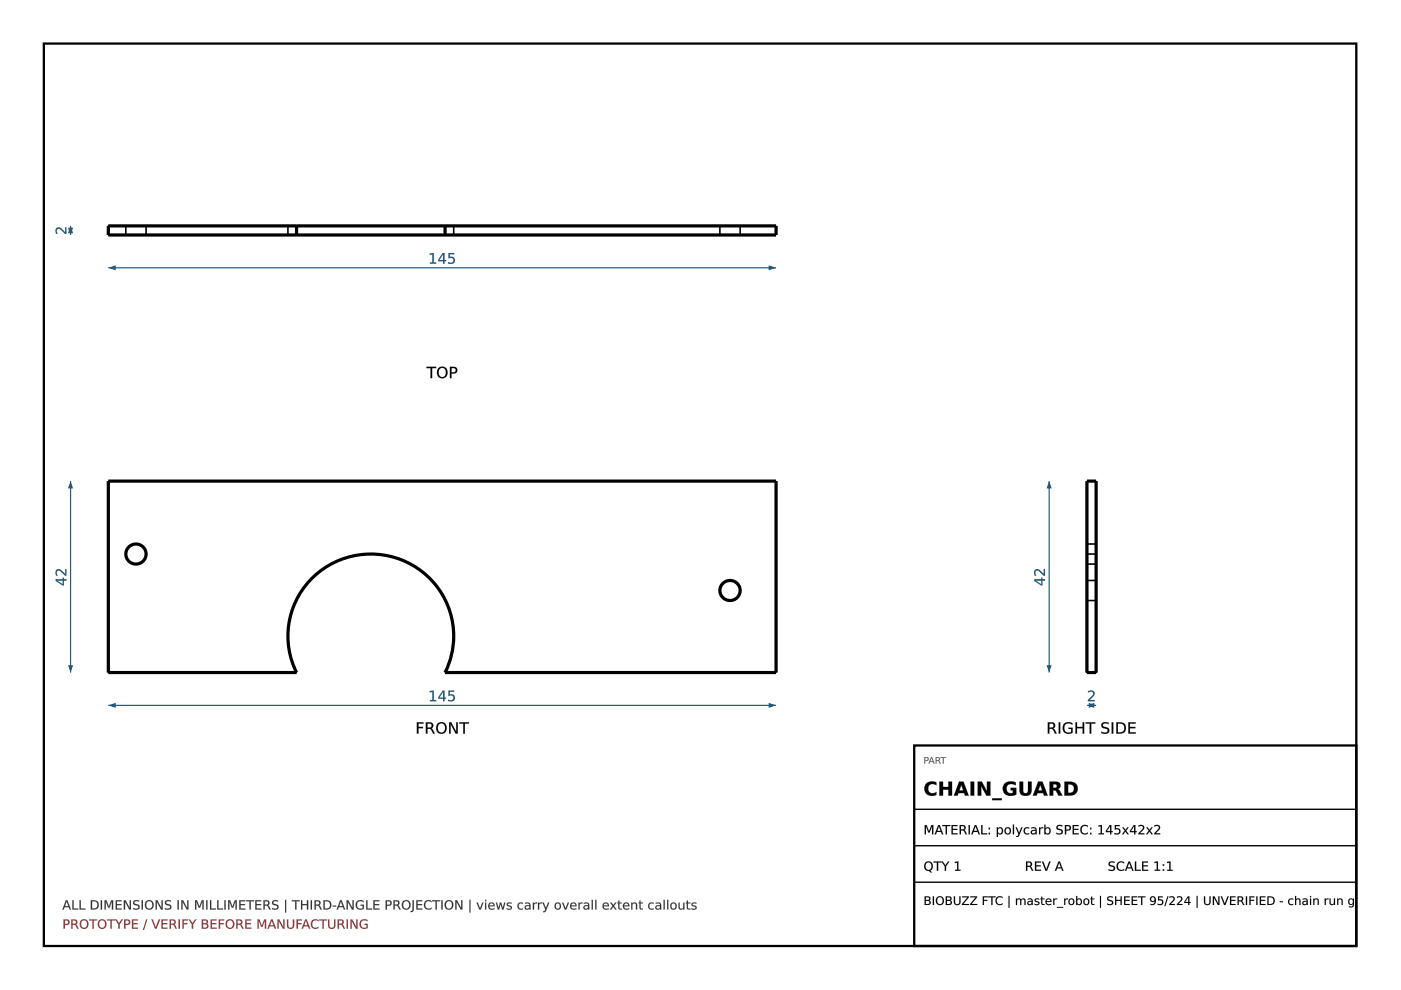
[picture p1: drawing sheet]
<svg xmlns="http://www.w3.org/2000/svg" width="297mm" height="210mm" viewBox="0 0 297 210" stroke-linecap="round" stroke-linejoin="round" font-family="sans-serif">
<path d="M9.3 9.2h278.3v191.4h-278.3z" fill="none" stroke="#000" stroke-width=".49"/>
<g fill="none" stroke="#000" stroke-width=".68" stroke-linecap="butt">
<path d="M23 102h141.5v40.6h-70.1a17.5 17.5 0 0 0-15.8-25.1 17.5 17.5 0 0 0-15.7 25.1h-39.9z"/>
<circle cx="28.8" cy="117.5" r="2.14"/>
<circle cx="154.8" cy="125.2" r="2.14"/>
</g>
<g fill="none" stroke="#000" stroke-width=".34" stroke-dasharray="2.3 1.2" stroke-linecap="butt">
<path d="M23 102v40.6M23 102h141.5M164.5 102v40.6M96.2 134.9a17.2 17.2 0 0 1-1.8 7.7M23 142.6h39.9M62.9 142.6a17.5 17.5 0 0 1 10.4-24.3 17.5 17.5 0 0 1 22.7 13.7l.2 2.9M94.4 142.6h70.1"/>
<circle cx="28.8" cy="117.5" r="2.14"/>
<circle cx="154.8" cy="125.2" r="2.14"/>
</g>
<path d="M23 149.6h141.5" fill="none" stroke="#1a5276" stroke-width=".24"/>
<g fill="#1a5276">
<path d="M23 149.6l1.5-.6v1.1z"/>
<path d="M163 149l1.5 .6-1.5 .5z"/>
<path d="M91.1 146.5l.9-.1v2h.5v.3h-1.3v-.3h.5v-1.7l-.6 .1zM93.9 146.7l-.7 1.2h.7zM93.9 146.4h.3v1.5h.4v.3h-.4v.5h-.3v-.5h-1v-.3zM95.1 146.4h1.2v.3h-.9v.5a.81 .81 0 0 1 1.1 .8 .81 .81 0 0 1-1.2 .7l-.3-.1v-.3a.61 .61 0 0 0 .9 .1 .61 .61 0 0 0 0-.9l-.8 .1z"/>
<path d="M91.1 146.5l.9-.1v2h.5v.3h-1.4v-.3h.6v-1.7l-.6 .1zM91.1 146.5v.3l.6-.1v1.7h-.5v.3h1.3v-.3h-.5v-2zM93.9 146.7l-.7 1.2h.7zM94 146.6v1.3h-.9zM93.9 146.4h.4l-.1 1.5h.4v.3h-.4l.1 .5h-.4v-.5h-1v-.3zM93.9 146.4l-1 1.5v.3l1.1-.1-.1 .6h.3v-.6l.4 .1v-.3h-.4v-1.5zM95.1 146.4h1.2v.3h-.9v.5a.82 .82 0 0 1 1.1 .8 .82 .82 0 0 1-1.2 .7l-.3-.1v-.3a.59 .59 0 0 0 .9 .1 .59 .59 0 0 0 0-.9l-.8 .1zM95.1 146.4v1.2a.62 .62 0 0 1 .9-.1 .62 .62 0 0 1 0 .9 .62 .62 0 0 1-.9 0l-.1-.1v.3a.87 .87 0 0 0 1.1 0 .87 .87 0 0 0 .1-1.2l-.3-.2-.5 .1v-.6h.9v-.3z"/>
</g>
<path d="M15 102v40.6" fill="none" stroke="#1a5276" stroke-width=".24"/>
<g fill="#1a5276">
<path d="M15 102l.5 1.6h-1.1z"/>
<path d="M14.4 141h1.1l-.5 1.6z"/>
<path d="M12.1 123.1l1.2 .8v-.8zM11.8 122.8h1.5v-.3h.2v.3h.6v.3h-.6v1h-.3l-1.4-.9zM11.9 120.9a.97 .97 0 0 1 1.5 .4l.4 .4v-1.1h.3v1.5h-.3l-.5-.5a.99 .99 0 0 0-1.2-.5l-.1 .5 .2 .5h-.3l-.1-.7z"/>
<path d="M12.1 123.1l1.2 .8v-.8zM12 123.1h1.3v.8zM11.8 122.8h1.5v-.3h.3l-.1 .3h.6v.3h-.6l.1 1h-.4l-1.4-.9zM11.8 122.8v.4l1.4 .9h.3v-1h.6v-.3h-.6v-.3h-.2v.3zM11.9 120.9a1.2 1.2 0 0 1 1.7 .6l.2 .2v-1.1h.3v1.5a.61 .61 0 0 1-.8-.5 .98 .98 0 0 0-1.2-.5l-.1 .3 .2 .7a.63 .63 0 0 1-.5-.4 .63 .63 0 0 1 .1-.7zM12 120.9l-.2 .8 .1 .4h.3a.57 .57 0 0 1-.1-.9 .57 .57 0 0 1 .9 0l.8 .9h.3v-1.5h-.3v1.1l-1.1-1h-.5z"/>
</g>
<g fill="#000">
<path d="M88.4 153.1h1.4v.3h-1.1v.7h1v.3h-1v1.1h-.3zM90.3 153.1h.7a.67 .67 0 0 1 .8 .5 .67 .67 0 0 1-.3 .8l.7 1.1h-.4l-.4-.8-.4-.2h-.4v1h-.3zM90.6 153.4v.9h.4a.43 .43 0 0 0 .5-.5 .43 .43 0 0 0-.5-.4zM93 153.6a.95 .95 0 0 0-.1 1.2 .95 .95 0 0 0 1.1 .4 .96 .96 0 0 0 .4-1.2 .96 .96 0 0 0-1.2-.5zM92.4 154.3a1.2 1.2 0 0 1 2.4 0 1.2 1.2 0 0 1-2.4 0zM95.2 153.1h.5l1 2.1v-2.1h.4v2.4h-.5l-1.1-2v2h-.3zM97.4 153.1h2v.3h-.8v2.1h-.4v-2.1h-.8z"/>
<path d="M88.4 153.1h1.4v.3h-1.1v.7h1v.3h-1v1.2h-.3zM88.4 153.1v2.4h.3v-1.1h1v-.3h-1v-.7h1.1v-.3zM90.3 153.1h.7a.69 .69 0 0 1 .9 .5 .69 .69 0 0 1-.4 .8l.3 .3 .4 .9h-.4l-.5-1-.7-.1v1.1h-.3zM90.3 153.1v2.4h.3v-1l.7 .1 .5 .9h.4l-.5-.8-.3-.3a.65 .65 0 0 0 .4-.8 .65 .65 0 0 0-.8-.4zM90.6 153.4v.9l.4-.1a.41 .41 0 0 0 .5-.4 .41 .41 0 0 0-.5-.4zM90.6 153.4a.72 .72 0 0 1 .9 .2v.2a.42 .42 0 0 1-.5 .5h-.4zM93 153.6a.93 .93 0 0 0-.1 1.2 .93 .93 0 0 0 1.1 .4 .95 .95 0 0 0 .3-1.2 .95 .95 0 0 0-1.1-.5zM93 153.6a.85 .85 0 0 1 1.1-.1 .85 .85 0 0 1 .3 1.1 .79 .79 0 0 1-1 .7 .79 .79 0 0 1-.6-1zM92.4 154.3a1.22 1.22 0 0 1 2.4 0 1.22 1.22 0 0 1-2.4 0zM92.4 154.3a1.2 1.2 0 0 0 2.4 0 1.2 1.2 0 0 0-2.4 0zM95.2 153.1h.5l1 2.1v-2.1h.4v2.5h-.5l-1.1-2.1 .1 2.1h-.4zM95.2 153.1v2.4h.3l.1-2 1 2h.5v-2.4h-.4v2.1l-1-2.1zM97.4 153.1h2v.3h-.8v2.2h-.4v-2.2h-.8zM97.4 153.1v.3h.8v2.1h.4l-.1-2.1h.9v-.3z"/>
</g>
<path d="M62.9 47.9h31.5M62.9 49.8h31.5M62.9 47.9h-39.9v1.9h39.9M62.9 47.9v1.9M94.4 47.9h70.1v1.9h-70.1M94.4 47.9v1.9" fill="none" stroke="#000" stroke-width=".68" stroke-linecap="butt"/>
<g fill="none" stroke="#000" stroke-width=".34" stroke-dasharray="2.3 1.2" stroke-linecap="butt">
<path d="M23 47.9v1.9M23 47.9h141.5M23 49.8h141.5M26.7 47.9h4.3M26.7 49.8h4.3M26.7 49.8v-1.9M31 47.9h-4.3M31 49.8h-4.3M31 47.9v1.9M61 47.9h1.9M61 49.8h1.9M61 49.8v-1.9"/>
<path d="M62.9 47.9h-1.9M62.9 49.8h-1.9M94.4 47.9h1.8M94.4 49.8h1.8M96.2 47.9h-1.8M96.2 49.8h-1.8M96.2 49.8v-1.9M152.6 47.9h4.3M152.6 49.8h4.3M152.6 49.8v-1.9M156.9 47.9h-4.3M156.9 49.8h-4.3"/>
<path d="M156.9 47.9v1.9M164.5 47.9v1.9"/>
</g>
<path d="M23 56.8h141.5" fill="none" stroke="#1a5276" stroke-width=".24"/>
<g fill="#1a5276">
<path d="M23 56.8l1.5-.5v1z"/>
<path d="M163 56.3l1.5 .5-1.5 .5z"/>
<path d="M91.1 53.8l.9-.1v2h.5v.2h-1.3v-.2h.5v-1.8l-.6 .1zM93.9 53.9l-.7 1.2h.7zM93.9 53.7h.3v1.4h.4v.3h-.4v.5h-.3v-.5h-1v-.3zM95.1 53.7h1.2v.2h-.9v.6a.81 .81 0 0 1 1.1 .8 .81 .81 0 0 1-1.2 .6h-.3v-.3a.61 .61 0 0 0 .9 0 .61 .61 0 0 0 0-.9l-.8 .1z"/>
<path d="M91.1 53.8l.9-.2v2.1l.5-.1v.3h-1.4v-.3l.6 .1v-1.7l-.6 .1zM91.1 53.8v.2l.6-.1v1.8h-.5v.2h1.3v-.2h-.5v-2zM93.9 53.9l-.7 1.2h.7zM94 53.9v1.2h-.9zM93.9 53.6h.4l-.1 1.5h.4v.3h-.4l.1 .5h-.4v-.5h-1v-.3zM93.9 53.7l-1 1.4v.3h1.1l-.1 .5h.3v-.5h.4v-.3h-.4v-1.4zM95.1 53.6h1.2v.3h-.9v.6a.82 .82 0 0 1 1.1 .8 .82 .82 0 0 1-1.2 .6h-.3v-.4a.59 .59 0 0 0 .9 .1 .59 .59 0 0 0 0-.8h-.8zM95.1 53.7v1.1a.62 .62 0 0 1 .9-.1 .62 .62 0 0 1 0 .9 .62 .62 0 0 1-.9 0h-.1v.2a.87 .87 0 0 0 1.1 0 .87 .87 0 0 0 .1-1.2l-.3-.1h-.5v-.6h.9v-.2z"/>
</g>
<path d="M15 47.9v1.9" fill="none" stroke="#1a5276" stroke-width=".24"/>
<g fill="#1a5276">
<path d="M15 47.9l.5 1.5h-1.1z"/>
<path d="M14.4 48.3h1.1l-.5 1.5z"/>
<path d="M11.9 48.4a.97 .97 0 0 1 1.5 .4l.4 .4v-1h.3v1.4h-.3l-.5-.5a.99 .99 0 0 0-1.2-.5l-.1 .5 .2 .5h-.3l-.1-.6z"/>
<path d="M11.9 48.4a1.2 1.2 0 0 1 1.7 .6l.2 .2v-1h.3v1.4a.61 .61 0 0 1-.8-.4 .98 .98 0 0 0-1.2-.6l-.1 .4 .2 .6a.63 .63 0 0 1-.5-.4 .63 .63 0 0 1 .1-.6zM12 48.4l-.2 .9 .1 .3h.3a.57 .57 0 0 1-.1-.9 .57 .57 0 0 1 .9 .1l.8 .8h.3v-1.4h-.3v1.1l-1.1-1-.5-.1z"/>
</g>
<g fill="#000">
<path d="M90.4 77.8h2.1v.2h-.9v2.2h-.3v-2.2h-.9zM93.2 78.3a.95 .95 0 0 0-.1 1.1 .95 .95 0 0 0 1.1 .4 .96 .96 0 0 0 .3-1.2 .96 .96 0 0 0-1.1-.5zM92.6 78.9a1.2 1.2 0 0 1 2.4 0 1.2 1.2 0 0 1-2.4 0zM95.7 78v.9h.4a.45 .45 0 0 0 .5-.4 .45 .45 0 0 0-.5-.5zM95.4 77.8h.7a.72 .72 0 0 1 .9 .7 .72 .72 0 0 1-.9 .7h-.4v1h-.3z"/>
<path d="M90.4 77.8h2.1v.3l-.9-.1v2.2h-.3v-2.2l-.9 .1zM90.4 77.8v.2h.9v2.2h.3v-2.2h.9v-.2zM93.2 78.3a.93 .93 0 0 0-.1 1.1 .93 .93 0 0 0 1.1 .4 .95 .95 0 0 0 .3-1.2 .95 .95 0 0 0-1.1-.5zM93.2 78.2a.85 .85 0 0 1 1.1 0 .85 .85 0 0 1 .2 1.1 .79 .79 0 0 1-.9 .7 .79 .79 0 0 1-.6-1zM92.5 78.9a1.25 1.25 0 0 1 2.5 0 1.25 1.25 0 0 1-2.5 0zM92.6 78.9a1.2 1.2 0 0 0 2.4 0 1.2 1.2 0 0 0-2.4 0zM95.7 78v.9h.4a.43 .43 0 0 0 .5-.4 .43 .43 0 0 0-.5-.4zM95.7 78h.4a.47 .47 0 0 1 .5 .5 .47 .47 0 0 1-.5 .5h-.4zM95.4 77.8h.7a.74 .74 0 0 1 .9 .7 .74 .74 0 0 1-.9 .7h-.4v1h-.3zM95.4 77.8v2.4h.3v-1a.85 .85 0 0 0 1.2-.9l-.3-.4z"/>
</g>
<path d="M230.4 102h2v40.6h-2z" fill="none" stroke="#000" stroke-width=".68" stroke-linecap="butt"/>
<g fill="none" stroke="#000" stroke-width=".34" stroke-dasharray="2.3 1.2" stroke-linecap="butt">
<path d="M230.4 102v40.6M230.4 102h2M230.4 117.5v17.4M230.4 117.5v2.1M230.4 119.6v-4.3M230.4 115.3v2.2M232.4 102v40.6M232.4 117.5v17.4M232.4 117.5v2.1M232.4 119.6v-4.3M232.4 115.3v2.2M232.4 119.6h-2"/>
<path d="M232.4 115.3h-2M232.4 117.5h-2M230.4 134.9v7.7M230.4 125.2v2.1M230.4 127.3v-4.2M230.4 123.1v2.1M232.4 134.9v7.7M232.4 125.2v2.1M232.4 127.3v-4.2M232.4 123.1v2.1M232.4 127.3h-2M232.4 123.1h-2"/>
<path d="M230.4 142.6h2M230.4 142.6v-25.1M232.4 142.6h-2M232.4 142.6v-25.1"/>
</g>
<path d="M230.4 149.6h2" fill="none" stroke="#1a5276" stroke-width=".24"/>
<g fill="#1a5276">
<path d="M230.4 149.6l1.6-.6v1.1z"/>
<path d="M230.8 149l1.6 .6-1.6 .5z"/>
<path d="M230.7 146.5a.8 .8 0 0 1 1-.1 .8 .8 0 0 1 .3 1l-1 1h1.1v.3h-1.4v-.3l.4-.5a.97 .97 0 0 0 .6-1.1l-.5-.1-.5 .1z"/>
<path d="M230.7 146.5a.81 .81 0 0 1 1.1 0 .81 .81 0 0 1 .1 1.1l-.9 .8h1.1v.3h-1.4a.6 .6 0 0 1 .4-.8 .96 .96 0 0 0 .5-1.1l-.4-.1-.5 .2zM230.7 146.5v.3a.57 .57 0 0 1 .8-.1 .57 .57 0 0 1 0 .9l-.8 .8v.3h1.4v-.3h-1.1l.8-.8a.73 .73 0 0 0 .1-1 .73 .73 0 0 0-1-.1z"/>
</g>
<path d="M222.4 102v40.6" fill="none" stroke="#1a5276" stroke-width=".24"/>
<g fill="#1a5276">
<path d="M222.4 102l.6 1.6h-1.1z"/>
<path d="M221.9 141h1.1l-.6 1.6z"/>
<path d="M219.6 123.1l1.2 .8v-.8zM219.3 122.8h1.5v-.3h.2v.3h.6v.3h-.6v1h-.3l-1.4-.9zM219.4 120.9a.97 .97 0 0 1 1.5 .4l.4 .4v-1.1h.3v1.5h-.3l-.5-.5a.99 .99 0 0 0-1.2-.5l-.1 .5 .2 .5h-.3l-.2-.7z"/>
<path d="M219.6 123.1l1.2 .8v-.8zM219.5 123.1h1.3v.8zM219.3 122.8h1.5v-.3h.2v.3h.6v.3h-.6v1h-.3l-1.4-.9zM219.3 122.8v.4l1.4 .9h.3v-1h.6v-.3h-.6v-.3h-.2v.3zM219.4 120.9a1.2 1.2 0 0 1 1.7 .6l.2 .2v-1.1h.3v1.5a.61 .61 0 0 1-.8-.5 .98 .98 0 0 0-1.2-.5l-.1 .3 .2 .7a.63 .63 0 0 1-.5-.4 .63 .63 0 0 1 .1-.7zM219.4 120.9l-.1 .8 .1 .4h.3a.57 .57 0 0 1-.2-.9 .57 .57 0 0 1 .9 0l.9 .9h.3v-1.5h-.3v1.1l-1.1-1h-.5z"/>
</g>
<g fill="#000">
<path d="M222.2 153.1h.7a.67 .67 0 0 1 .8 .5 .67 .67 0 0 1-.4 .8l.7 1.1h-.3l-.4-.8-.5-.2h-.3v1h-.3zM222.5 153.4v.9h.4a.43 .43 0 0 0 .5-.5 .43 .43 0 0 0-.5-.4zM224.5 153.1h.3v2.4h-.3zM225.6 153.4a1.51 1.51 0 0 1 1.8-.1v.4a.99 .99 0 0 0-1.4-.1 .99 .99 0 0 0-.2 1.3 .99 .99 0 0 0 1.3 .3v-.6h-.5v-.3h.8v1a1.3 1.3 0 0 1-1.8-.1 1.3 1.3 0 0 1 0-1.8zM228 153.1h.3v1h1.2v-1h.4v2.4h-.4v-1.1h-1.2v1.1h-.3zM230.2 153.1h2v.3h-.8v2.1h-.4v-2.1h-.8zM233.7 153.3l1-.2 .3 .1v.3a.82 .82 0 0 0-1.2 .3l.1 .2a1.3 1.3 0 0 1 1.3 .9 1.1 1.1 0 0 1-1.7 .5v-.3a.74 .74 0 0 0 .8 .3 .74 .74 0 0 0 .5-.6l-.1-.2a1.34 1.34 0 0 1-1.2-.8zM235.7 153.1h.3v2.4h-.3zM237 153.4v1.9a1 1 0 0 0 1.4-1 1 1 0 0 0-1.4-.9zM236.7 153.1h.7a1.21 1.21 0 0 1 1.3 1.2 1.21 1.21 0 0 1-1.3 1.2h-.7zM239.2 153.1h1.6v.3h-1.2v.7h1.1v.3h-1.1v.9h1.2v.2h-1.6z"/>
<path d="M222.1 153.1h.8a.69 .69 0 0 1 .8 .5 .69 .69 0 0 1-.4 .8l.3 .3 .5 .9h-.4l-.6-1-.6-.1v1.1h-.4zM222.2 153.1v2.4h.3v-1l.7 .1 .5 .9h.3l-.4-.8-.3-.3a.65 .65 0 0 0 .4-.8 .65 .65 0 0 0-.8-.4zM222.5 153.4v.9l.4-.1a.41 .41 0 0 0 .5-.4 .41 .41 0 0 0-.5-.4zM222.5 153.4a.72 .72 0 0 1 .9 .2v.2a.42 .42 0 0 1-.5 .5h-.4zM224.5 153.1h.3v2.5h-.3zM224.5 153.1v2.4h.3v-2.4zM225.6 153.4a1.5 1.5 0 0 1 1.8-.1v.4a.98 .98 0 0 0-1.4-.1 .98 .98 0 0 0-.2 1.3 .98 .98 0 0 0 1.3 .3v-.6h-.6v-.3h.9v1a1.32 1.32 0 0 1-1.8-.1 1.32 1.32 0 0 1 0-1.8zM225.6 153.4a1.29 1.29 0 0 0 0 1.8 1.29 1.29 0 0 0 1.8 .1v-1h-.8v.3l.5-.1v.7a.99 .99 0 0 1-1.3-.3 .99 .99 0 0 1 .2-1.3 .99 .99 0 0 1 1.4 .1v-.4a1.57 1.57 0 0 0-1.8 .1zM228 153.1h.4v1h1.1v-1h.4v2.5h-.4v-1.2h-1.2l.1 1.2h-.4zM228 153.1v2.4h.3v-1.1h1.3l-.1 1.1h.4v-2.4h-.4l.1 1h-1.3v-1zM230.2 153.1h2v.3h-.8v2.2h-.4v-2.2h-.8zM230.2 153.1v.3h.9l-.1 2.1h.4v-2.1h.8v-.3zM233.7 153.3l.4-.2 .8 .1h.2v.4a.87 .87 0 0 0-1.3 .2l.1 .2 .6 .2a.76 .76 0 0 1 .7 .9 .76 .76 0 0 1-1.1 .5l-.6-.1v-.4a.72 .72 0 0 0 .8 .3 .72 .72 0 0 0 .5-.6l-.4-.3a.72 .72 0 0 1-.8-.4 .72 .72 0 0 1 .1-.8zM233.7 153.3a.64 .64 0 0 0-.1 .7 .64 .64 0 0 0 .6 .4 .5 .5 0 0 1 .7 .6 .5 .5 0 0 1-.8 .3l-.6-.2v.3a1.09 1.09 0 0 0 1.7-.5 .82 .82 0 0 0-.9-.7l-.3-.1a.44 .44 0 0 1-.1-.6 .44 .44 0 0 1 .6-.1l.6 .1-.1-.3h-.3zM235.7 153.1h.3v2.5h-.3zM235.7 153.1v2.4h.3v-2.4zM237 153.4v1.9a.98 .98 0 0 0 1.4-1 .98 .98 0 0 0-1.4-.9zM237 153.4a1.01 1.01 0 0 1 1.4 .9 1.01 1.01 0 0 1-1.4 1zM236.7 153.1a1.7 1.7 0 0 1 2 .7 1.21 1.21 0 0 1-.1 1.3 1.21 1.21 0 0 1-1.2 .5h-.7zM236.7 153.1v2.4h.7a1.19 1.19 0 0 0 1.3-1.2 1.19 1.19 0 0 0-1.3-1.1zM239.2 153.1h1.6v.3h-1.2v.7h1.1v.3h-1.1v.9h1.2v.3h-1.6zM239.2 153.1v2.4h1.6v-.2h-1.3v-.9h1.2v-.3h-1.2v-.7h1.3v-.3z"/>
</g>
<g fill="#333">
<path d="M14.1 191.1l-.3 1h.7zM14 190.9h.3l.8 1.9h-.3l-.2-.5h-.9l-.2 .5h-.3zM15.3 190.9h.3v1.7h1v.2h-1.3zM16.9 190.9h.2v1.7h1v.2h-1.2zM19.5 191.1v1.5a.82 .82 0 0 0 1.1-.7 .82 .82 0 0 0-1.1-.8zM19.3 190.9h.5a.99 .99 0 0 1 1.1 1 .99 .99 0 0 1-1.1 .9h-.5zM21.4 190.9h.2v1.9h-.2zM22.2 190.9h.4l.5 1.3 .5-1.3h.4v1.9h-.3v-1.7l-.5 1.4h-.3l-.5-1.4v1.7h-.2zM24.5 190.9h1.3v.2h-1v.6h.9v.2h-.9v.7h1v.2h-1.3zM26.3 190.9h.3l.9 1.6v-1.6h.3v1.9h-.4l-.9-1.6v1.6h-.2zM28.4 191l.8-.1h.3v.3a.51 .51 0 0 0-.6-.2 .51 .51 0 0 0-.3 .6 .96 .96 0 0 1 1 .9 1 1 0 0 1-1.4 .3v-.3a.64 .64 0 0 0 1.1-.3l-.1-.1a.97 .97 0 0 1-1-.9zM30 190.9h.3v1.9h-.3zM31.2 191.3a.78 .78 0 0 0-.1 .9 .78 .78 0 0 0 .9 .4 .76 .76 0 0 0 .3-1.1 .76 .76 0 0 0-1.1-.2zM30.7 191.8a.99 .99 0 0 1 1.9 0 .99 .99 0 0 1-1.9 0zM33 190.9h.4l.8 1.6v-1.6h.3v1.9h-.4l-.8-1.6v1.6h-.3zM35.1 191l.8-.1h.3v.3a.51 .51 0 0 0-.6-.2 .51 .51 0 0 0-.3 .6 .96 .96 0 0 1 1 .9 1 1 0 0 1-1.3 .3v-.3a.64 .64 0 0 0 1-.3v-.1a.97 .97 0 0 1-1-.9zM37.6 190.9h.3v1.9h-.3zM38.4 190.9h.4l.9 1.6v-1.6h.3v1.9h-.4l-.9-1.6v1.6h-.3zM41.4 190.9h.4l.5 1.3 .5-1.3h.4v1.9h-.3v-1.7l-.5 1.4h-.3l-.5-1.4v1.7h-.2zM43.7 190.9h.3v1.9h-.3zM44.5 190.9h.3v1.7h1v.2h-1.3zM46 190.9h.3v1.7h1v.2h-1.3zM47.6 190.9h.2v1.9h-.2zM48.4 190.9h.4l.5 1.3 .5-1.3h.4v1.9h-.3v-1.7l-.5 1.4h-.2l-.6-1.4v1.7h-.2zM50.7 190.9h1.3v.2h-1v.6h1v.2h-1v.7h1v.2h-1.3zM52.2 190.9h1.7v.2h-.7v1.7h-.3v-1.7h-.7zM54.1 190.9h1.3v.2h-1v.6h.9v.2h-.9v.7h1v.2h-1.3zM55.9 190.9h.6a.55 .55 0 0 1 .6 .3 .55 .55 0 0 1-.3 .7l.6 .9h-.3l-.3-.6-.4-.2h-.3v.8h-.2zM56.1 191.1v.7h.4a.35 .35 0 0 0 .4-.4 .35 .35 0 0 0-.4-.3zM57.9 191l.8-.1h.3v.3a.51 .51 0 0 0-.7-.2 .51 .51 0 0 0-.3 .6 .96 .96 0 0 1 1 .9 1 1 0 0 1-1.3 .3v-.3a.64 .64 0 0 0 1.1-.3l-.1-.1a.97 .97 0 0 1-1-.9zM60.4 190.8h.3v2.7h-.3zM61.9 190.9h1.7v.2h-.7v1.7h-.3v-1.7h-.7zM63.8 190.9h.3v.8h1v-.8h.2v1.9h-.2v-.9h-1v.9h-.3zM65.9 190.9h.2v1.9h-.2zM66.7 190.9h.6a.55 .55 0 0 1 .6 .3 .55 .55 0 0 1-.3 .7l.6 .9h-.3l-.3-.6-.4-.2h-.2v.8h-.3zM67 191.1v.7h.3a.35 .35 0 0 0 .4-.4 .35 .35 0 0 0-.4-.3zM68.9 191.1v1.5a.82 .82 0 0 0 1.1-.7 .82 .82 0 0 0-1.1-.8zM68.6 190.9h.5a.99 .99 0 0 1 1.2 1 .99 .99 0 0 1-1.2 .9h-.5zM70.6 192h.7v.2h-.7zM72.3 191.1l-.4 1h.7zM72.1 190.9h.3l.8 1.9h-.3l-.2-.5h-.9l-.2 .5h-.2zM73.5 190.9h.3l.9 1.6v-1.6h.3v1.9h-.4l-.9-1.6v1.6h-.2zM75.7 191.1l.4-.2 .5-.1 .5 .2v.3a.81 .81 0 0 0-1.1-.1 .81 .81 0 0 0-.2 1.1 .81 .81 0 0 0 1.1 .3v-.6h-.5v-.2h.8v.9a1.07 1.07 0 0 1-1.5-.1 1.07 1.07 0 0 1 0-1.5zM77.6 190.9h.3v1.7h1v.2h-1.3zM79.2 190.9h1.2v.2h-1v.6h1v.2h-1v.7h1.1v.2h-1.3zM82 191.1v.7h.4a.37 .37 0 0 0 .4-.3 .37 .37 0 0 0-.4-.4zM81.8 190.9h.6a.6 .6 0 0 1 .7 .6 .6 .6 0 0 1-.7 .6h-.4v.7h-.2zM83.4 190.9h.6a.55 .55 0 0 1 .7 .3 .55 .55 0 0 1-.3 .7l.6 .9h-.3l-.4-.6-.3-.2h-.3v.8h-.3zM83.7 191.1v.7h.3a.35 .35 0 0 0 .4-.4 .35 .35 0 0 0-.4-.3zM85.7 191.3a.78 .78 0 0 0-.2 .9 .78 .78 0 0 0 1 .4 .76 .76 0 0 0 .2-1.1 .76 .76 0 0 0-1-.2zM85.1 191.8a1 1 0 0 1 2 0 1 1 0 0 1-2 0zM87.5 190.9h.2v2l-.2 .4-.4 .1v-.2l.3-.3zM88.3 190.9h1.2v.2h-1v.6h1v.2h-1v.7h1.1v.2h-1.3zM90.1 191.1l.5-.2 .4-.1 .5 .2v.3a.78 .78 0 0 0-1.1 0 .78 .78 0 0 0 0 1.1 .78 .78 0 0 0 1.1 0v.3a1.04 1.04 0 0 1-1.4-.2 1.04 1.04 0 0 1 0-1.4zM91.6 190.9h1.7v.2h-.7v1.7h-.3v-1.7h-.7zM93.6 190.9h.2v1.9h-.2zM94.7 191.3a.78 .78 0 0 0-.1 .9 .78 .78 0 0 0 .9 .4 .76 .76 0 0 0 .3-1.1 .76 .76 0 0 0-1.1-.2zM94.2 191.8a1 1 0 0 1 2 0 1 1 0 0 1-2 0zM96.5 190.9h.4l.9 1.6v-1.6h.2v1.9h-.3l-.9-1.6v1.6h-.3zM99.5 190.8h.3v2.7h-.3zM101 191.4h.3l.5 1.2 .4-1.2h.3l-.6 1.4h-.3zM102.8 191.4h.3v1.4h-.3zM102.8 190.8h.3v.3h-.3zM103.7 191.5a.69 .69 0 0 1 .8-.1 .69 .69 0 0 1 .4 .8h-1.1a.67 .67 0 0 0 1 .3v.3a.84 .84 0 0 1-1.1-.1 .84 .84 0 0 1 0-1.2zM103.9 191.7l-.1 .3h.8l-.2-.4zM105.1 191.4h.3l.3 1.1 .3-1.1h.3l.3 1.1 .3-1.1h.2l-.3 1.4h-.3l-.4-1.2-.3 1.2h-.3zM107.6 191.4h.8l.1 .2a.41 .41 0 0 0-.5-.1 .41 .41 0 0 0-.3 .4 .61 .61 0 0 1 .6 .2 .61 .61 0 0 1 .1 .7h-.8h-.2v-.3a.53 .53 0 0 0 .9-.1l-.1-.1a.6 .6 0 0 1-.6-.2 .6 .6 0 0 1 0-.7zM109.9 191.5l.7-.2 .3 .1v.3a.58 .58 0 0 0-.8 0 .58 .58 0 0 0 0 .8 .58 .58 0 0 0 .8 .1v.2a.8 .8 0 0 1-1.1-.2 .8 .8 0 0 1 .1-1.1zM111.6 192.2l-.1 .1a.36 .36 0 0 0 .3 .4 .36 .36 0 0 0 .4-.3v-.3zM111.3 191.4a.73 .73 0 0 1 1.2 .6v.8h-.3v-.2a.53 .53 0 0 1-.6 .3 .53 .53 0 0 1-.4-.6 .53 .53 0 0 1 .7-.4h.3a.53 .53 0 0 0-.3-.4 .53 .53 0 0 0-.6 .2zM113 191.4h.2v.2l.2-.2 .5-.1v.3a.44 .44 0 0 0-.5 0 .44 .44 0 0 0-.2 .5v.7h-.2zM114.1 191.4h.2v.2l.2-.2 .4-.1v.3a.44 .44 0 0 0-.4 0 .44 .44 0 0 0-.2 .5v.7h-.2zM115 191.4h.3l.4 1.1 .5-1.1h.3l-.8 1.8-.2 .2h-.4v-.2h.4l.1-.4zM117.9 191.7a.5 .5 0 0 0 0 .7 .5 .5 0 0 0 .7 0 .51 .51 0 0 0 0-.6 .51 .51 0 0 0-.7-.1zM117.5 192.1a.75 .75 0 0 1 1.5 0 .75 .75 0 0 1-1.5 0zM119.2 191.4h.2l.5 1.2 .5-1.2h.2l-.5 1.4h-.4zM121.1 191.5a.69 .69 0 0 1 .8-.1 .69 .69 0 0 1 .3 .8h-1.1a.67 .67 0 0 0 1.1 .3v.3a.84 .84 0 0 1-1.1-.1 .84 .84 0 0 1 0-1.2zM121.3 191.7l-.2 .3h.9l-.2-.4zM122.6 191.4h.3v.2l.2-.2 .4-.1v.3a.44 .44 0 0 0-.4 0 .44 .44 0 0 0-.2 .5v.7h-.3zM124 192.2v.1a.36 .36 0 0 0 .2 .4 .36 .36 0 0 0 .5-.3v-.3zM123.8 191.4a.73 .73 0 0 1 1.1 .6v.8h-.2v-.2a.53 .53 0 0 1-.7 .3 .53 .53 0 0 1-.3-.6 .53 .53 0 0 1 .7-.4h.3a.53 .53 0 0 0-.4-.4 .53 .53 0 0 0-.5 .2zM125.4 190.8h.3v2h-.3zM126.2 190.8h.3v2h-.3zM127.9 191.5a.69 .69 0 0 1 .9-.1 .69 .69 0 0 1 .3 .8h-1.1a.67 .67 0 0 0 1.1 .3v.3a.84 .84 0 0 1-1.2-.1 .84 .84 0 0 1 0-1.2zM128.1 191.7l-.1 .3h.9l-.3-.4zM129.3 191.4h.3l.4 .5 .4-.5h.3l-.5 .7 .5 .7h-.2l-.5-.5-.4 .5h-.3l.6-.7zM131.1 190.9h.2v.5h.5v.2h-.5v.9l.5 .1v.2h-.5l-.2-.2v-1h-.2v-.2h.2zM132.3 191.5a.69 .69 0 0 1 .8-.1 .69 .69 0 0 1 .3 .8h-1.1a.67 .67 0 0 0 1.1 .3v.3a.84 .84 0 0 1-1.1-.1 .84 .84 0 0 1 0-1.2zM132.5 191.7l-.2 .3h.9l-.2-.4zM133.8 191.4h.3v.2a.54 .54 0 0 1 .6-.2 .54 .54 0 0 1 .4 .6v.8h-.3v-.8a.39 .39 0 0 0-.4-.5 .39 .39 0 0 0-.3 .5v.8h-.3zM135.6 190.9h.2v.5h.5v.2h-.5v.9l.5 .1v.2h-.5l-.2-.2v-1h-.2v-.2h.2zM137.6 191.5l.7-.2 .3 .1v.3a.58 .58 0 0 0-.8 0 .58 .58 0 0 0 0 .8 .58 .58 0 0 0 .8 .1v.2a.8 .8 0 0 1-1.1-.2 .8 .8 0 0 1 .1-1.1zM139.3 192.2l-.1 .1a.36 .36 0 0 0 .3 .4 .36 .36 0 0 0 .4-.3v-.3zM139 191.4a.73 .73 0 0 1 1.2 .6v.8h-.3v-.2a.53 .53 0 0 1-.6 .3 .53 .53 0 0 1-.4-.6 .53 .53 0 0 1 .7-.4h.3a.53 .53 0 0 0-.3-.4 .53 .53 0 0 0-.6 .2zM140.7 190.8h.2v2h-.2zM141.5 190.8h.2v2h-.2zM142.5 191.7a.5 .5 0 0 0-.1 .7 .5 .5 0 0 0 .8 0 .51 .51 0 0 0-.1-.6 .51 .51 0 0 0-.6-.1zM142 192.1a.75 .75 0 0 1 1.5 0 .75 .75 0 0 1-1.5 0zM143.9 191.4h.2v.9a.39 .39 0 0 0 .4 .4 .39 .39 0 0 0 .4-.5v-.8h.2v1.4h-.2v-.2a.54 .54 0 0 1-.7 .3 .54 .54 0 0 1-.3-.6zM145.6 190.9h.3v.5h.5v.2h-.5v.9l.5 .1v.2h-.5l-.3-.2v-1h-.2v-.2h.2zM146.7 191.4h.8l.1 .2a.41 .41 0 0 0-.4-.1 .41 .41 0 0 0-.3 .4 .61 .61 0 0 1 .6 .2 .61 .61 0 0 1 .1 .7h-.9h-.1v-.3a.53 .53 0 0 0 .9-.1l-.1-.1a.6 .6 0 0 1-.6-.2 .6 .6 0 0 1-.1-.7z"/>
<path d="M14.1 191.1l-.3 1h.7zM14.1 191.1l.4 1h-.7zM14 190.9h.3l.8 2h-.3l-.2-.6h-.9l-.2 .6h-.3zM14 190.9l-.8 1.9h.3l.2-.5h.9l.2 .5h.3l-.8-1.9zM15.3 190.9h.3v1.7h1v.3h-1.3zM15.3 190.9v1.9h1.3v-.2h-1v-1.7zM16.9 190.9h.2v1.7h1v.3h-1.2zM16.9 190.9v1.9h1.2v-.2h-1v-1.7zM19.5 191.1v1.5a.81 .81 0 0 0 1.1-.7 .81 .81 0 0 0-1.1-.8zM19.5 191.1a.83 .83 0 0 1 1.2 .8 .83 .83 0 0 1-1.2 .7zM19.2 190.9h.6a1.01 1.01 0 0 1 1.1 1 1.01 1.01 0 0 1-1.1 1h-.6zM19.3 190.9v1.9h.5a.98 .98 0 0 0 1.1-.9 .98 .98 0 0 0-1.1-1zM21.3 190.9h.3v2h-.3zM21.4 190.9v1.9h.2v-1.9zM22.2 190.9h.4l.5 1.3 .5-1.3h.4v2h-.3v-1.8l-.5 1.4h-.3l-.5-1.4v1.8h-.2zM22.2 190.9v1.9h.2v-1.7l.5 1.4h.3l.5-1.4v1.7h.3v-1.9h-.4l-.5 1.4-.5-1.4zM24.5 190.9h1.3v.2h-1v.6h1v.2h-1v.7h1v.3h-1.3zM24.5 190.9v1.9h1.3v-.2h-1v-.7h.9v-.2h-.9v-.6h1v-.2zM26.2 190.9h.4l.9 1.6v-1.6h.3v2h-.4l-.9-1.7v1.7h-.3zM26.3 190.9v1.9h.2v-1.6l.9 1.6h.4v-1.9h-.3v1.6l-.9-1.6zM28.4 191l.3-.2a.51 .51 0 0 1 .8 .4 .5 .5 0 0 0-.6-.2 .5 .5 0 0 0-.3 .6l.4 .1a.62 .62 0 0 1 .6 .8 .62 .62 0 0 1-.9 .4l-.5-.1v-.3a.63 .63 0 0 0 1.1-.3l-.4-.2a.59 .59 0 0 1-.6-.3 .59 .59 0 0 1 .1-.7zM28.4 191a.53 .53 0 0 0-.1 .6 .53 .53 0 0 0 .5 .3 .42 .42 0 0 1 .5 .5 .42 .42 0 0 1-.6 .3l-.5-.2v.2a.83 .83 0 0 0 .9 .1 .83 .83 0 0 0 .5-.7l-.3-.3-.7-.2a.52 .52 0 0 1 .3-.6 .52 .52 0 0 1 .6 .2v-.3h-.3zM30 190.9h.3v2h-.3zM30 190.9v1.9h.3v-1.9zM31.2 191.3a.77 .77 0 0 0-.1 .9 .77 .77 0 0 0 .9 .4 .75 .75 0 0 0 .2-1.1 .75 .75 0 0 0-1-.2zM31.2 191.3a.78 .78 0 0 1 1.1 .4 .78 .78 0 0 1-.7 1 .85 .85 0 0 1-.4-1.4zM30.6 191.8a1.05 1.05 0 0 1 2.1 0 1.05 1.05 0 0 1-2.1 0zM30.7 191.8a.98 .98 0 0 0 1.9 0 .98 .98 0 0 0-1.9 0zM33 190.9h.4l.8 1.6v-1.6h.3v2h-.4l-.8-1.7v1.7h-.3zM33 190.9v1.9h.3v-1.6l.8 1.6h.4v-1.9h-.3v1.6l-.8-1.6zM35.1 191l.3-.2a.51 .51 0 0 1 .8 .4 .5 .5 0 0 0-.6-.2 .5 .5 0 0 0-.3 .6l.5 .1a.62 .62 0 0 1 .5 .8 .62 .62 0 0 1-.9 .4l-.5-.1v-.3a.63 .63 0 0 0 1.1-.3l-.3-.2a.59 .59 0 0 1-.7-.3 .59 .59 0 0 1 .1-.7zM35.1 191a.53 .53 0 0 0-.1 .6 .53 .53 0 0 0 .5 .3 .42 .42 0 0 1 .6 .5 .42 .42 0 0 1-.7 .3l-.4-.2v.2a.83 .83 0 0 0 .8 .1 .83 .83 0 0 0 .5-.7l-.2-.3-.8-.2a.52 .52 0 0 1 .3-.6 .52 .52 0 0 1 .6 .2v-.3h-.3zM37.6 190.9h.3v2h-.3zM37.6 190.9v1.9h.3v-1.9zM38.4 190.9h.4l.9 1.6v-1.6h.3v2h-.4l-.9-1.7v1.7h-.3zM38.4 190.9v1.9h.3v-1.6l.9 1.6h.4v-1.9h-.3v1.6l-.9-1.6zM41.3 190.9h.5l.5 1.3 .5-1.3h.4v2h-.3v-1.8l-.5 1.4h-.3l-.5-1.4v1.8h-.3zM41.4 190.9v1.9h.2v-1.7l.5 1.4h.3l.5-1.4v1.7h.3v-1.9h-.4l-.5 1.4-.5-1.4zM43.7 190.9h.3v2h-.3zM43.7 190.9v1.9h.3v-1.9zM44.5 190.9h.3v1.7h1v.3h-1.3zM44.5 190.9v1.9h1.3v-.2h-1v-1.7zM46 190.9h.3v1.7h1v.3h-1.3zM46 190.9v1.9h1.3v-.2h-1v-1.7zM47.6 190.9h.3v2h-.3zM47.6 190.9v1.9h.2v-1.9zM48.4 190.9h.4l.5 1.3 .5-1.3h.4v2h-.3v-1.8l-.5 1.4h-.3l-.5-1.4 .1 1.8h-.3zM48.4 190.9v1.9h.2v-1.7l.6 1.4h.2l.5-1.4v1.7h.3v-1.9h-.4l-.5 1.4-.5-1.4zM50.7 190.9h1.3v.2h-1v.6h1v.2h-1v.7h1v.3h-1.3zM50.7 190.9v1.9h1.3v-.2h-1v-.7h1v-.2h-1v-.6h1v-.2zM52.2 190.9h1.7v.2h-.7v1.8h-.3v-1.8h-.7zM52.2 190.9v.2h.7v1.7h.3l-.1-1.7h.8v-.2zM54.1 190.9h1.3v.2h-1v.6h1v.2h-1v.7h1v.3h-1.3zM54.1 190.9v1.9h1.3v-.2h-1v-.7h.9v-.2h-.9v-.6h1v-.2zM55.8 190.9h.7a.57 .57 0 0 1 .6 .3 .57 .57 0 0 1-.3 .7l.6 1h-.3l-.4-.8-.6-.1v.9h-.3zM55.9 190.9v1.9h.2v-.8l.6 .1 .4 .7h.3l-.6-.9a.54 .54 0 0 0 .3-.6 .54 .54 0 0 0-.6-.4zM56.1 191.1v.7h.4a.34 .34 0 0 0 .3-.4 .34 .34 0 0 0-.3-.3zM56.1 191.1h.4a.37 .37 0 0 1 .4 .3 .37 .37 0 0 1-.4 .4h-.4zM57.8 191l.4-.2a.51 .51 0 0 1 .8 .4h-.1a.5 .5 0 0 0-.6-.2 .5 .5 0 0 0-.3 .6l.5 .1a.62 .62 0 0 1 .6 .8 .62 .62 0 0 1-.9 .4l-.5-.1v-.3a.63 .63 0 0 0 1.1-.3l-.4-.2a.59 .59 0 0 1-.7-.3 .59 .59 0 0 1 .1-.7zM57.9 191a.53 .53 0 0 0-.2 .6 .53 .53 0 0 0 .5 .3 .42 .42 0 0 1 .6 .5 .42 .42 0 0 1-.6 .3l-.5-.2v.2a.83 .83 0 0 0 .9 .1 .83 .83 0 0 0 .4-.7l-.2-.3-.8-.2a.52 .52 0 0 1 .3-.6 .52 .52 0 0 1 .7 .2v-.3h-.3zM60.4 190.8h.3v2.7h-.3zM60.4 190.8v2.7h.3v-2.7zM61.9 190.9h1.7v.2h-.7v1.8h-.3v-1.8h-.7zM61.9 190.9v.2h.7v1.7h.3l-.1-1.7h.8v-.2zM63.8 190.9h.3v.8h1v-.8h.3v2h-.3v-1h-1v1h-.3zM63.8 190.9v1.9h.3v-.9h1v.9h.2v-1.9h-.2v.8h-1v-.8zM65.9 190.9h.3v2h-.3zM65.9 190.9v1.9h.2v-1.9zM66.7 190.9h.6a.57 .57 0 0 1 .7 .3 .57 .57 0 0 1-.4 .7l.7 1h-.4l-.4-.8-.5-.1v.9h-.3zM66.7 190.9v1.9h.3l-.1-.8 .6 .1 .4 .7h.3l-.6-.9a.54 .54 0 0 0 .3-.6 .54 .54 0 0 0-.6-.4zM67 191.1v.7h.3a.34 .34 0 0 0 .4-.4 .34 .34 0 0 0-.4-.3zM66.9 191.1h.4a.37 .37 0 0 1 .4 .3 .37 .37 0 0 1-.4 .4h-.4zM68.9 191.1v1.5a.81 .81 0 0 0 1.1-.7 .81 .81 0 0 0-1.1-.8zM68.8 191.1a.83 .83 0 0 1 1.2 .8 .83 .83 0 0 1-1.2 .7zM68.6 190.9h.5a1.01 1.01 0 0 1 1.2 1 1.01 1.01 0 0 1-1.2 1h-.5zM68.6 190.9v1.9h.5a.98 .98 0 0 0 1.1-.9 .98 .98 0 0 0-1.1-1zM70.5 192h.8v.2h-.8zM70.6 192v.2h.7v-.2zM72.3 191.1l-.4 1h.7zM72.3 191.1l.4 1h-.8zM72.1 190.9h.3l.8 2h-.3l-.2-.6h-.9l-.1 .6h-.4zM72.1 190.9l-.7 1.9h.2l.2-.5h.9l.2 .5h.3l-.8-1.9zM73.5 190.9h.4l.8 1.6v-1.6h.3v2h-.4l-.9-1.7 .1 1.7h-.3zM73.5 190.9v1.9h.2l.1-1.6 .8 1.6h.4v-1.9h-.3v1.6l-.9-1.6zM75.7 191.1a1.24 1.24 0 0 1 1.4-.1v.3a.8 .8 0 0 0-1.1-.1 .8 .8 0 0 0-.2 1.1 .8 .8 0 0 0 1.1 .3v-.6h-.5v-.2h.8v.9a1.09 1.09 0 0 1-1.5-.1 1.09 1.09 0 0 1 0-1.5zM75.7 191.1a1.06 1.06 0 0 0 0 1.5 1.06 1.06 0 0 0 1.4 .1l.1-.9h-.8v.2h.5v.6a.82 .82 0 0 1-1.1-.3 .82 .82 0 0 1 .2-1.1 .82 .82 0 0 1 1.1 .1v-.3a1.29 1.29 0 0 0-1.4 .1zM77.6 190.9h.3v1.7h1v.3h-1.3zM77.6 190.9v1.9h1.3v-.2h-1v-1.7zM79.2 190.9h1.2v.2h-1v.6h1v.2h-1v.7h1.1v.3h-1.3zM79.2 190.9v1.9h1.3v-.2h-1.1v-.7h1v-.2h-1v-.6h1v-.2zM82 191.1v.7h.4a.36 .36 0 0 0 .4-.3 .36 .36 0 0 0-.4-.4zM82 191.1h.4a.38 .38 0 0 1 .4 .4 .38 .38 0 0 1-.4 .3h-.4zM81.8 190.9h.6a.61 .61 0 0 1 .7 .6 .61 .61 0 0 1-.7 .6h-.4v.8h-.2zM81.8 190.9v1.9h.2v-.8a.67 .67 0 0 0 .9-.1 .67 .67 0 0 0 0-.9zM83.4 190.9h.6a.57 .57 0 0 1 .7 .3 .57 .57 0 0 1-.3 .7l.6 1h-.3l-.5-.8-.5-.1v.9h-.3zM83.4 190.9v1.9h.3v-.8l.5 .1 .5 .7h.3l-.7-.9a.54 .54 0 0 0 .4-.6 .54 .54 0 0 0-.7-.4zM83.7 191.1v.7h.3a.34 .34 0 0 0 .4-.4 .34 .34 0 0 0-.4-.3zM83.7 191.1h.3a.37 .37 0 0 1 .4 .3 .37 .37 0 0 1-.4 .4h-.3zM85.7 191.3a.77 .77 0 0 0-.2 .9 .77 .77 0 0 0 1 .4 .75 .75 0 0 0 .2-1.1 .75 .75 0 0 0-1-.2zM85.6 191.3a.78 .78 0 0 1 1.2 .4 .78 .78 0 0 1-.7 1 .85 .85 0 0 1-.5-1.4zM85.1 191.8a1.01 1.01 0 0 1 2 0 1.01 1.01 0 0 1-2 0zM85.1 191.8a1 1 0 0 0 2 0 1 1 0 0 0-2 0zM87.4 190.9h.3v1.8a.56 .56 0 0 1-.7 .7v-.3l.4-.2zM87.5 190.9v2l-.2 .3h-.2v.2l.4-.1 .2-.4v-2zM88.3 190.9h1.2v.2h-1v.6h1v.2h-1v.7h1.1v.3h-1.3zM88.3 190.9v1.9h1.3v-.2h-1.1v-.7h1v-.2h-1v-.6h1v-.2zM90.1 191.1a1.11 1.11 0 0 1 1.4-.1v.3a.76 .76 0 0 0-1.1 0 .76 .76 0 0 0 0 1.1 .76 .76 0 0 0 1.1 0 .59 .59 0 0 1-.9 .5 1.1 1.1 0 0 1-.5-1.8zM90.2 191.1a1.03 1.03 0 0 0-.1 1.4 1.03 1.03 0 0 0 1.4 .2v-.3a.78 .78 0 0 1-1.1 0 .78 .78 0 0 1 0-1.1 .78 .78 0 0 1 1.1 0v-.3a1.14 1.14 0 0 0-1.3 .1zM91.6 190.9h1.7v.2h-.7v1.8h-.3v-1.8h-.7zM91.6 190.9v.2h.7v1.7h.3v-1.7h.7v-.2zM93.6 190.9h.3v2h-.3zM93.6 190.9v1.9h.2v-1.9zM94.7 191.3a.77 .77 0 0 0-.1 .9 .77 .77 0 0 0 .9 .4 .75 .75 0 0 0 .3-1.1 .75 .75 0 0 0-1.1-.2zM94.7 191.3a.78 .78 0 0 1 1.2 .4 .78 .78 0 0 1-.7 1 .85 .85 0 0 1-.5-1.4zM94.2 191.8a1.01 1.01 0 0 1 2 0 1.01 1.01 0 0 1-2 0zM94.2 191.8a1 1 0 0 0 2 0 1 1 0 0 0-2 0zM96.5 190.9h.4l.9 1.6v-1.6h.3v2h-.4l-.9-1.7v1.7h-.3zM96.5 190.9v1.9h.3v-1.6l.9 1.6h.3v-1.9h-.2v1.6l-.9-1.6zM99.5 190.8h.3v2.7h-.3zM99.5 190.8v2.7h.3v-2.7zM101 191.4h.3l.5 1.2 .4-1.2h.3l-.5 1.5h-.4zM101 191.4l.6 1.4h.3l.6-1.4h-.3l-.4 1.2-.5-1.2zM102.8 191.4h.3v1.5h-.3zM102.8 191.4v1.4h.3v-1.4zM102.8 190.8h.3v.3h-.3zM102.8 190.8v.3h.3v-.3zM103.7 191.5a.7 .7 0 0 1 .8-.1 .7 .7 0 0 1 .4 .8h-1.1a.67 .67 0 0 0 1 .3 .5 .5 0 0 1-.8 .4 .82 .82 0 0 1-.3-1.4zM103.7 191.6a.82 .82 0 0 0 0 1.1 .82 .82 0 0 0 1.1 .1v-.3a.66 .66 0 0 1-1.1-.3h1.2a.68 .68 0 0 0-.4-.8 .68 .68 0 0 0-.8 .2zM103.9 191.7l-.1 .3h.8l-.2-.4zM103.9 191.6a.43 .43 0 0 1 .5-.1 .43 .43 0 0 1 .2 .5h-.9zM105.1 191.4h.3l.3 1.1 .3-1.1h.3l.3 1.1 .3-1.1h.3l-.4 1.5h-.3l-.4-1.3-.3 1.3h-.3zM105.1 191.4l.4 1.4h.3l.3-1.2 .4 1.2h.3l.3-1.4h-.2l-.3 1.2-.3-1.2h-.3l-.3 1.2-.3-1.2zM107.6 191.4l.2-.1a.41 .41 0 0 1 .5 0 .41 .41 0 0 1 .2 .4 .4 .4 0 0 0-.5-.2 .4 .4 0 0 0-.3 .4l.4 .1a.49 .49 0 0 1 .4 .6 .49 .49 0 0 1-.7 .3l-.4-.1v-.3a.52 .52 0 0 0 .9-.1l-.8-.4-.1-.2zM107.6 191.5a.43 .43 0 0 0-.1 .5 .43 .43 0 0 0 .4 .2l.3 .1a.34 .34 0 0 1-.1 .4 .34 .34 0 0 1-.4 0l-.3-.2v.3a.69 .69 0 0 0 1.1-.5l-.8-.5a.5 .5 0 0 1 .8-.2v-.2zM109.9 191.5l.3-.2a.4 .4 0 0 1 .5 0 .4 .4 0 0 1 .2 .4 .56 .56 0 0 0-.8 0 .56 .56 0 0 0 0 .8 .56 .56 0 0 0 .8 0v.1a.58 .58 0 0 1-.6 .4 .58 .58 0 0 1-.5-.5l-.1-.6zM109.9 191.5a.79 .79 0 0 0 0 1.1 .79 .79 0 0 0 1 .2v-.2a.58 .58 0 0 1-.8-.1 .58 .58 0 0 1 0-.8 .58 .58 0 0 1 .8 0v-.3l-.3-.1zM111.6 192.2l-.1 .1a.35 .35 0 0 0 .3 .4 .35 .35 0 0 0 .4-.3v-.3zM111.6 192.2l.6-.1a.4 .4 0 0 1-.2 .6 .4 .4 0 0 1-.5-.4zM111.3 191.4a.74 .74 0 0 1 1.2 .6v.9h-.3v-.3a.53 .53 0 0 1-.6 .3 .53 .53 0 0 1-.4-.7 .53 .53 0 0 1 .7-.3h.3a.53 .53 0 0 0-.9-.2zM111.3 191.4v.3a.56 .56 0 0 1 1 .2 .63 .63 0 0 0-.8 .1 .63 .63 0 0 0-.1 .7l.5 .2 .4-.3-.1 .2h.3v-.8a.71 .71 0 0 0-1.2-.6zM113 191.4h.2v.2l.2-.2 .5-.1-.1 .3a.43 .43 0 0 0-.4 0 .43 .43 0 0 0-.2 .5v.8h-.2zM113 191.4v1.4h.2v-.7a.43 .43 0 0 1 .2-.5 .43 .43 0 0 1 .5 0v-.3l-.5 .1-.2 .2v-.2zM114 191.4h.3v.2l.2-.2 .4-.1v.3a.43 .43 0 0 0-.4 0 .43 .43 0 0 0-.2 .5v.8h-.3zM114.1 191.4v1.4h.2v-.7a.43 .43 0 0 1 .2-.5 .43 .43 0 0 1 .4 0v-.3l-.4 .1-.2 .2v-.2zM115 191.4h.3l.4 1.1 .5-1.1h.3l-.7 1.6a.51 .51 0 0 1-.7 .4v-.2l.3-.1 .2-.3zM115 191.4l.6 1.4-.1 .4h-.4v.2h.4l.2-.2 .8-1.8h-.3l-.5 1.2-.4-1.2zM118 191.7a.51 .51 0 0 0-.2 .7 .51 .51 0 0 0 .8 .1 .51 .51 0 0 0 .1-.7 .51 .51 0 0 0-.7-.1zM117.9 191.7a.5 .5 0 0 1 .8 .4 .5 .5 0 0 1-.8 .4l-.1-.4zM117.5 192.1a.76 .76 0 0 1 1.5 0 .76 .76 0 0 1-1.5 0zM117.5 192.1a.75 .75 0 0 0 1.5 0 .75 .75 0 0 0-1.5 0zM119.2 191.4h.2l.5 1.2 .5-1.2h.2l-.5 1.5h-.4zM119.2 191.4l.5 1.4h.4l.5-1.4h-.2l-.5 1.2-.5-1.2zM121 191.5a.7 .7 0 0 1 .9-.1 .7 .7 0 0 1 .3 .8h-1.1a.67 .67 0 0 0 1.1 .3 .5 .5 0 0 1-.8 .4 .82 .82 0 0 1-.4-1.4zM121.1 191.6a.82 .82 0 0 0 0 1.1 .82 .82 0 0 0 1.1 .1v-.3a.66 .66 0 0 1-1.1-.3h1.1a.68 .68 0 0 0-.3-.8 .68 .68 0 0 0-.8 .2zM121.3 191.7l-.2 .3h.9l-.2-.4zM121.3 191.6a.43 .43 0 0 1 .5-.1 .43 .43 0 0 1 .2 .5h-.9zM122.6 191.4h.3v.2l.2-.2 .4-.1v.3a.43 .43 0 0 0-.4 0 .43 .43 0 0 0-.2 .5v.8h-.3zM122.6 191.4v1.4h.3v-.7a.43 .43 0 0 1 .1-.5 .43 .43 0 0 1 .5 0v-.3l-.4 .1-.2 .2v-.2zM124 192.2v.1a.35 .35 0 0 0 .3 .4 .35 .35 0 0 0 .4-.3v-.3zM124 192.2l.7-.1a.4 .4 0 0 1-.3 .6 .4 .4 0 0 1-.5-.4zM123.8 191.4a.74 .74 0 0 1 1.2 .6v.9h-.3v-.3a.53 .53 0 0 1-.7 .3 .53 .53 0 0 1-.3-.7 .53 .53 0 0 1 .7-.3h.3a.53 .53 0 0 0-.9-.2zM123.8 191.4v.3a.56 .56 0 0 1 .9 .2 .63 .63 0 0 0-.7 .1 .63 .63 0 0 0-.2 .7l.5 .2 .4-.3v.2h.2v-.8a.71 .71 0 0 0-1.1-.6zM125.4 190.8h.3v2.1h-.3zM125.4 190.8v2h.3v-2zM126.2 190.8h.3v2.1h-.3zM126.2 190.8v2h.3v-2zM127.9 191.5a.7 .7 0 0 1 .9-.1 .7 .7 0 0 1 .3 .8h-1.1a.67 .67 0 0 0 1.1 .3 .5 .5 0 0 1-.8 .4 .82 .82 0 0 1-.4-1.4zM127.9 191.6a.82 .82 0 0 0 0 1.1 .82 .82 0 0 0 1.2 .1v-.3a.66 .66 0 0 1-1.1-.3h1.1a.68 .68 0 0 0-.3-.8 .68 .68 0 0 0-.9 .2zM128.1 191.7l-.1 .3h.9l-.3-.4zM128.1 191.6a.43 .43 0 0 1 .5-.1 .43 .43 0 0 1 .3 .5h-.9zM129.3 191.4h.3l.4 .5 .4-.5h.3l-.5 .7 .6 .8h-.4l-.4-.6-.4 .6h-.3l.6-.8zM129.3 191.4l.6 .7-.6 .7h.3l.4-.6 .5 .6h.2l-.5-.7 .5-.7h-.3l-.4 .5-.4-.5zM131.1 190.9h.2v.5h.5v.2h-.5l.1 .9 .4 .1v.3l-.5-.1-.2-.2v-1h-.2v-.2h.2zM131.1 190.9v.5h-.2v.2l.2-.1v1.1l.2 .2h.5v-.2h-.4l-.1-.2v-.9l.5 .1v-.2h-.5v-.5zM132.2 191.5a.7 .7 0 0 1 .9-.1 .7 .7 0 0 1 .3 .8h-1.1a.67 .67 0 0 0 1.1 .3 .5 .5 0 0 1-.8 .4 .82 .82 0 0 1-.4-1.4zM132.3 191.6a.82 .82 0 0 0 0 1.1 .82 .82 0 0 0 1.1 .1v-.3a.66 .66 0 0 1-1.1-.3h1.1a.68 .68 0 0 0-.3-.8 .68 .68 0 0 0-.8 .2zM132.5 191.7l-.2 .3h.9l-.3-.4zM132.4 191.6a.43 .43 0 0 1 .5-.1 .43 .43 0 0 1 .3 .5h-.9zM133.8 191.4h.3v.2a.55 .55 0 0 1 .6-.3 .55 .55 0 0 1 .4 .7v.9h-.3v-.9a.37 .37 0 0 0-.4-.4 .37 .37 0 0 0-.3 .4v.9h-.3zM133.8 191.4v1.4h.3v-.8a.4 .4 0 0 1 .3-.5 .4 .4 0 0 1 .5 .5l-.1 .8h.3v-.8a.53 .53 0 0 0-.4-.6 .53 .53 0 0 0-.6 .2v-.2zM135.6 190.9h.2v.5h.5v.2h-.5v.9l.5 .1v.3l-.5-.1-.2-.2v-1h-.2v-.2h.2zM135.6 190.9v.5h-.2v.2l.2-.1v1.1l.2 .2h.5v-.2h-.4l-.1-.2v-.9l.5 .1v-.2h-.5v-.5zM137.6 191.5l.3-.2a.4 .4 0 0 1 .5 0 .4 .4 0 0 1 .2 .4 .56 .56 0 0 0-.8 0 .56 .56 0 0 0 0 .8 .56 .56 0 0 0 .8 0v.1a.58 .58 0 0 1-.6 .4 .58 .58 0 0 1-.5-.5l-.1-.6zM137.6 191.5a.79 .79 0 0 0 0 1.1 .79 .79 0 0 0 1 .2v-.2a.58 .58 0 0 1-.8-.1 .58 .58 0 0 1 0-.8 .58 .58 0 0 1 .8 0v-.3l-.3-.1zM139.3 192.2l-.1 .1a.35 .35 0 0 0 .3 .4 .35 .35 0 0 0 .4-.3v-.3zM139.3 192.2l.6-.1a.4 .4 0 0 1-.2 .6 .4 .4 0 0 1-.5-.4zM139 191.4a.74 .74 0 0 1 1.2 .6v.9h-.3v-.3a.53 .53 0 0 1-.6 .3 .53 .53 0 0 1-.4-.7 .53 .53 0 0 1 .7-.3h.3a.53 .53 0 0 0-.9-.2zM139 191.4v.3a.56 .56 0 0 1 1 .2 .63 .63 0 0 0-.8 .1 .63 .63 0 0 0-.1 .7l.5 .2 .4-.3-.1 .2h.3v-.8a.71 .71 0 0 0-1.2-.6zM140.7 190.8h.3v2.1h-.3zM140.7 190.8v2h.2v-2zM141.4 190.8h.3v2.1h-.3zM141.5 190.8v2h.2v-2zM142.5 191.7a.51 .51 0 0 0-.1 .7 .51 .51 0 0 0 .7 .1 .51 .51 0 0 0 .1-.7 .51 .51 0 0 0-.7-.1zM142.5 191.7a.5 .5 0 0 1 .7 .4 .5 .5 0 0 1-.7 .4l-.2-.4zM142 192.1a.8 .8 0 0 1 1.6 0 .8 .8 0 0 1-1.6 0zM142.1 192.1a.74 .74 0 0 0 1.4 0 .74 .74 0 0 0-1.4 0zM143.8 191.4h.3v.9a.37 .37 0 0 0 .4 .4 .37 .37 0 0 0 .4-.5v-.8h.2v1.5h-.2v-.3a.55 .55 0 0 1-.7 .3 .55 .55 0 0 1-.4-.6zM143.9 191.4v.9a.53 .53 0 0 0 .3 .5 .53 .53 0 0 0 .7-.2v.2h.2v-1.4h-.2v.8a.4 .4 0 0 1-.4 .5 .4 .4 0 0 1-.4-.4v-.9zM145.6 190.9h.3v.5h.5v.2h-.5v.9l.5 .1v.3l-.5-.1-.3-.2v-1h-.2v-.2h.2zM145.6 190.9v.5h-.2v.2l.2-.1 .1 1.1 .2 .2h.5v-.2h-.5l-.1-.2v-.9l.6 .1v-.2h-.6l.1-.5zM146.7 191.4l.3-.1a.41 .41 0 0 1 .4 0 .41 .41 0 0 1 .3 .4h-.1a.4 .4 0 0 0-.4-.2 .4 .4 0 0 0-.3 .4l.3 .1a.49 .49 0 0 1 .5 .6 .49 .49 0 0 1-.7 .3l-.4-.1v-.3a.52 .52 0 0 0 .8-.1l-.7-.4-.1-.2zM146.7 191.5a.43 .43 0 0 0 0 .5 .43 .43 0 0 0 .4 .2l.3 .1a.34 .34 0 0 1-.1 .4 .34 .34 0 0 1-.5 0l-.2-.2v.3a.69 .69 0 0 0 1.1-.5l-.9-.5a.5 .5 0 0 1 .8-.2v-.2z"/>
</g>
<g fill="#8a2b2b">
<path d="M13.7 195.2v.7h.4a.37 .37 0 0 0 .4-.4 .37 .37 0 0 0-.4-.3zM13.5 194.9h.6a.6 .6 0 0 1 .7 .6 .6 .6 0 0 1-.7 .6h-.4v.8h-.2zM15.1 194.9h.6a.55 .55 0 0 1 .7 .4 .55 .55 0 0 1-.3 .7l.6 .9h-.3l-.4-.7-.3-.1h-.3v.8h-.3zM15.4 195.2v.7h.3a.35 .35 0 0 0 .4-.4 .35 .35 0 0 0-.4-.3zM17.4 195.3a.78 .78 0 0 0-.2 1 .78 .78 0 0 0 1 .3 .76 .76 0 0 0 .2-1 .76 .76 0 0 0-1-.3zM16.8 195.9a1 1 0 0 1 2 0 1 1 0 0 1-2 0zM18.9 194.9h1.7v.3h-.7v1.7h-.3v-1.7h-.7zM21.2 195.3a.78 .78 0 0 0-.1 1 .78 .78 0 0 0 .9 .3 .76 .76 0 0 0 .3-1 .76 .76 0 0 0-1.1-.3zM20.7 195.9a.99 .99 0 0 1 1.9 0 .99 .99 0 0 1-1.9 0zM22.7 194.9h1.7v.3h-.7v1.7h-.3v-1.7h-.7zM24.4 194.9h.3l.5 .8 .6-.8h.3l-.7 1.1v.9h-.3v-.9zM26.6 195.2v.7h.3a.37 .37 0 0 0 .4-.4 .37 .37 0 0 0-.4-.3zM26.3 194.9h.6a.6 .6 0 0 1 .7 .6 .6 .6 0 0 1-.7 .6h-.3v.8h-.3zM28 194.9h1.2v.3h-1v.5h1v.3h-1v.7h1.1v.2h-1.3zM31 194.9h.2l-.7 2.3h-.2zM32.1 194.9h.3l.6 1.7 .7-1.7h.2l-.7 2h-.3zM34.2 194.9h1.3v.3h-1v.5h1v.3h-1v.7h1v.2h-1.3zM36 194.9h.6a.55 .55 0 0 1 .6 .4 .55 .55 0 0 1-.3 .7l.6 .9h-.3l-.3-.7-.4-.1h-.3v.8h-.2zM36.2 195.2v.7h.4a.35 .35 0 0 0 .4-.4 .35 .35 0 0 0-.4-.3zM37.9 194.9h.2v2h-.2zM38.7 194.9h1.1v.3h-.9v.5h.8v.3h-.8v.9h-.2zM40 194.9h.3l.5 .8 .6-.8h.2l-.7 1.1v.9h-.2v-.9zM43 196v.7h.5a.37 .37 0 0 0 .4-.4 .37 .37 0 0 0-.4-.3zM43 195.2v.5h.4a.31 .31 0 0 0 .4-.3 .31 .31 0 0 0-.4-.2zM42.8 194.9h.7a.48 .48 0 0 1 .6 .3 .48 .48 0 0 1-.3 .6 .55 .55 0 0 1 .4 .7 .55 .55 0 0 1-.7 .4h-.7zM44.7 194.9h1.2v.3h-1v.5h1v.3h-1v.7h1v.2h-1.2zM46.4 194.9h1.1v.3h-.8v.5h.7v.3h-.7v.9h-.3zM48.3 195.3a.78 .78 0 0 0-.1 1 .78 .78 0 0 0 .9 .3 .76 .76 0 0 0 .3-1 .76 .76 0 0 0-1.1-.3zM47.8 195.9a1 1 0 0 1 2 0 1 1 0 0 1-2 0zM50.1 194.9h.6a.55 .55 0 0 1 .7 .4 .55 .55 0 0 1-.3 .7l.6 .9h-.3l-.4-.7-.3-.1h-.3v.8h-.3zM50.4 195.2v.7h.3a.35 .35 0 0 0 .4-.4 .35 .35 0 0 0-.4-.3zM52 194.9h1.3v.3h-1v.5h.9v.3h-.9v.7h1v.2h-1.3zM54.6 194.9h.4l.5 1.4 .5-1.4h.4v2h-.2v-1.7l-.6 1.3h-.2l-.5-1.3v1.7h-.3zM57.6 195.2l-.3 1h.7zM57.5 194.9h.3l.7 2h-.2l-.2-.5h-.9l-.2 .5h-.3zM58.8 194.9h.4l.9 1.7v-1.7h.2v2h-.3l-.9-1.6v1.6h-.3zM60.8 194.9h.3v1.2a.5 .5 0 0 0 .5 .6 .5 .5 0 0 0 .5-.6v-1.2h.3v1.3a.76 .76 0 0 1-.8 .7 .76 .76 0 0 1-.8-.7zM62.9 194.9h1.1v.3h-.9v.5h.8v.3h-.8v.9h-.2zM64.9 195.2l-.4 1h.7zM64.7 194.9h.3l.8 2h-.3l-.2-.5h-.9l-.2 .5h-.3zM66.2 195.2l.4-.3h.5l.4 .2v.3a.78 .78 0 0 0-1.1 0 .78 .78 0 0 0 0 1.1 .78 .78 0 0 0 1.1 0v.3a1.04 1.04 0 0 1-1.4-.2 1.04 1.04 0 0 1 .1-1.4zM67.7 194.9h1.6v.3h-.7v1.7h-.2v-1.7h-.7zM69.6 194.9h.2v1.2a.5 .5 0 0 0 .5 .6 .5 .5 0 0 0 .5-.6v-1.2h.3v1.3a.76 .76 0 0 1-.8 .7 .76 .76 0 0 1-.7-.7zM71.6 194.9h.6a.55 .55 0 0 1 .7 .4 .55 .55 0 0 1-.4 .7l.7 .9h-.3l-.4-.7-.3-.1h-.3v.8h-.3zM71.9 195.2v.7h.3a.35 .35 0 0 0 .4-.4 .35 .35 0 0 0-.4-.3zM73.5 194.9h.3v2h-.3zM74.3 194.9h.4l.8 1.7v-1.7h.3v2h-.4l-.8-1.6v1.6h-.3zM76.5 195.2l.4-.3h.5l.5 .2v.3a.81 .81 0 0 0-1.1-.1 .81 .81 0 0 0-.2 1.1 .81 .81 0 0 0 1.1 .2v-.5h-.4v-.2h.7v.8a1.07 1.07 0 0 1-1.5 0 1.07 1.07 0 0 1 0-1.5z"/>
<path d="M13.7 195.2v.7h.4a.36 .36 0 0 0 .4-.4 .36 .36 0 0 0-.4-.3zM13.7 195.1h.4a.38 .38 0 0 1 .4 .4 .38 .38 0 0 1-.4 .4h-.4zM13.5 194.9h.6a.61 .61 0 0 1 .7 .6 .61 .61 0 0 1-.7 .6h-.4l.1 .8h-.3zM13.5 194.9v2h.2v-.8a.67 .67 0 0 0 .9-.1 .67 .67 0 0 0 0-.9zM15.1 194.9h.6a.57 .57 0 0 1 .7 .4 .57 .57 0 0 1-.3 .7l.6 .9h-.3l-.5-.8h-.5v.8h-.3zM15.1 194.9v2h.3v-.8h.5l.5 .8h.3l-.7-.9a.54 .54 0 0 0 .4-.7 .54 .54 0 0 0-.7-.4zM15.4 195.2v.7l.3-.1a.34 .34 0 0 0 .4-.3 .34 .34 0 0 0-.4-.3zM15.4 195.1h.3a.37 .37 0 0 1 .4 .4 .37 .37 0 0 1-.4 .4h-.3zM17.4 195.3a.77 .77 0 0 0-.2 1 .77 .77 0 0 0 1 .3 .75 .75 0 0 0 .2-1 .75 .75 0 0 0-1-.3zM17.4 195.3a.78 .78 0 0 1 1.1 .4 .78 .78 0 0 1-.7 1 .85 .85 0 0 1-.4-1.4zM16.8 195.9a1.01 1.01 0 0 1 2 0 1.01 1.01 0 0 1-2 0zM16.8 195.9a1 1 0 0 0 2 0 1 1 0 0 0-2 0zM18.9 194.9h1.7v.3h-.7v1.7h-.3v-1.7h-.7zM18.9 194.9v.3l.7-.1v1.8h.3v-1.8l.7 .1v-.3zM21.2 195.3a.77 .77 0 0 0-.1 1 .77 .77 0 0 0 .9 .3 .75 .75 0 0 0 .3-1 .75 .75 0 0 0-1.1-.3zM21.2 195.3a.78 .78 0 0 1 1.1 .4 .78 .78 0 0 1-.7 1 .85 .85 0 0 1-.4-1.4zM20.6 195.9a1.05 1.05 0 0 1 2.1 0 1.05 1.05 0 0 1-2.1 0zM20.7 195.9a.98 .98 0 0 0 1.9 0 .98 .98 0 0 0-1.9 0zM22.7 194.9h1.7v.3h-.7v1.7h-.3v-1.7h-.7zM22.7 194.9v.3l.7-.1v1.8h.3v-1.8l.7 .1v-.3zM24.4 194.9h.3l.5 .8 .6-.8h.3l-.7 1.1v.9h-.3v-.9zM24.4 194.9l.7 1.1v.9h.3v-.9l.7-1.1h-.3l-.6 .9-.5-.9zM26.6 195.2v.7h.3a.36 .36 0 0 0 .4-.4 .36 .36 0 0 0-.4-.3zM26.6 195.1h.3a.38 .38 0 0 1 .4 .4 .38 .38 0 0 1-.4 .4h-.3zM26.3 194.9h.6a.61 .61 0 0 1 .7 .6 .61 .61 0 0 1-.7 .6h-.3v.8h-.3zM26.3 194.9v2h.3v-.8a.67 .67 0 0 0 .8-.1 .67 .67 0 0 0 0-.9zM28 194.9h1.3v.3h-1.1v.5h1v.3h-1v.7h1.1v.2h-1.3zM28 194.9v2h1.3v-.2h-1.1v-.7h1v-.3l-1 .1v-.7l1 .1v-.3zM31 194.9h.2l-.7 2.3h-.2zM31 194.9l-.7 2.3h.2l.7-2.3zM32.1 194.9h.3l.6 1.7 .7-1.7h.3l-.8 2h-.3zM32.1 194.9l.8 2h.3l.7-2h-.2l-.7 1.7-.6-1.7zM34.2 194.9h1.3v.3h-1v.5h1v.3h-1v.7h1v.2h-1.3zM34.2 194.9v2h1.3v-.2h-1v-.7h1v-.3l-1 .1v-.7l1 .1v-.3zM35.9 194.9h.7a.57 .57 0 0 1 .6 .4 .57 .57 0 0 1-.3 .7l.6 .9h-.3l-.4-.8h-.6v.8h-.3zM36 194.9v2h.2v-.8h.6l.4 .8h.3l-.6-.9a.54 .54 0 0 0 .3-.7 .54 .54 0 0 0-.6-.4zM36.2 195.2v.7l.4-.1a.34 .34 0 0 0 .4-.3 .34 .34 0 0 0-.4-.3zM36.2 195.1h.4a.37 .37 0 0 1 .4 .4 .37 .37 0 0 1-.4 .4h-.4zM37.8 194.9h.3v2h-.3zM37.9 194.9v2h.2v-2zM38.7 194.9h1.1v.3h-.9v.5h.8v.3h-.8l.1 .9h-.3zM38.7 194.9v2h.2v-1l.8 .1v-.3l-.8 .1v-.7l.9 .1v-.3zM39.9 194.9h.4l.5 .8 .6-.8h.3l-.8 1.1 .1 .9h-.3v-.9zM40 194.9l.7 1.1v.9h.2v-.9l.7-1.1h-.2l-.6 .9-.5-.9zM43 196v.7h.5a.35 .35 0 0 0 .4-.4 .35 .35 0 0 0-.4-.3zM43 195.9h.5a.38 .38 0 0 1 .4 .4 .38 .38 0 0 1-.4 .4h-.5zM43 195.2v.5h.4a.3 .3 0 0 0 .4-.3 .3 .3 0 0 0-.4-.2zM43 195.1h.4a.32 .32 0 0 1 .5 .3 .32 .32 0 0 1-.5 .4h-.4zM42.8 194.9h.7a.49 .49 0 0 1 .6 .3 .49 .49 0 0 1-.3 .7v-.1a.54 .54 0 0 1 .4 .6 .54 .54 0 0 1-.5 .5h-.9zM42.8 194.9v2h.7a.55 .55 0 0 0 .7-.4 .55 .55 0 0 0-.4-.7 .47 .47 0 0 0 .3-.6 .47 .47 0 0 0-.6-.3zM44.6 194.9h1.3v.3h-1v.5h1v.3h-1v.7h1.1v.2h-1.4zM44.7 194.9v2h1.2v-.2h-1v-.7h1v-.3l-1 .1v-.7l1 .1v-.3zM46.4 194.9h1.1v.3h-.8v.5h.8v.3h-.8v.9h-.3zM46.4 194.9v2h.3l-.1-1 .8 .1v-.3l-.8 .1v-.7l.9 .1v-.3zM48.3 195.3a.77 .77 0 0 0-.1 1 .77 .77 0 0 0 .9 .3 .75 .75 0 0 0 .3-1 .75 .75 0 0 0-1.1-.3zM48.3 195.3a.78 .78 0 0 1 1.2 .4 .78 .78 0 0 1-.7 1 .85 .85 0 0 1-.5-1.4zM47.8 195.9a1.01 1.01 0 0 1 2 0 1.01 1.01 0 0 1-2 0zM47.8 195.9a.98 .98 0 0 0 1.9 0 .98 .98 0 0 0-1.9 0zM50.1 194.9h.6a.57 .57 0 0 1 .7 .4 .57 .57 0 0 1-.3 .7l.6 .9h-.3l-.5-.8h-.5v.8h-.3zM50.1 194.9v2h.3v-.8h.5l.5 .8h.3l-.7-.9a.54 .54 0 0 0 .4-.7 .54 .54 0 0 0-.7-.4zM50.4 195.2v.7l.3-.1a.34 .34 0 0 0 .4-.3 .34 .34 0 0 0-.4-.3zM50.4 195.1h.3a.37 .37 0 0 1 .4 .4 .37 .37 0 0 1-.4 .4h-.3zM52 194.9h1.3v.3h-1v.5h.9v.3h-.9v.7h1v.2h-1.3zM52 194.9v2h1.3v-.2h-1v-.7h.9v-.3l-.9 .1v-.7l1 .1v-.3zM54.6 194.9h.4l.5 1.4 .5-1.4h.4v2h-.3v-1.7l-.4 1.3h-.3l-.6-1.3 .1 1.7h-.3zM54.6 194.9v2h.3v-1.7l.5 1.3h.2l.6-1.3v1.7h.2v-2h-.4l-.5 1.4-.5-1.4zM57.6 195.2l-.3 1h.7zM57.6 195.2l.4 1h-.8zM57.5 194.9h.3l.8 2h-.4l-.1-.5h-.9l-.2 .5h-.3zM57.5 194.9l-.8 2h.3l.2-.5h.9l.2 .5h.2l-.7-2zM58.8 194.9h.4l.9 1.7v-1.7h.3v2h-.4l-.9-1.6v1.6h-.3zM58.8 194.9v2h.3v-1.7l.9 1.7h.3v-2h-.2v1.7l-.9-1.7zM60.8 194.9h.3v1.2a.49 .49 0 0 0 .5 .6 .49 .49 0 0 0 .5-.6v-1.2h.3v1.3a.78 .78 0 0 1-.8 .8 .78 .78 0 0 1-.8-.8zM60.8 194.9l.1 1.3a.75 .75 0 0 0 .7 .7 .75 .75 0 0 0 .8-.7v-1.3h-.3v1.2a.51 .51 0 0 1-.5 .6 .51 .51 0 0 1-.5-.6v-1.2zM62.9 194.9h1.1v.3h-.9v.5h.8v.3h-.8l.1 .9h-.3zM62.9 194.9v2h.2v-1l.8 .1v-.3l-.8 .1v-.7l.9 .1v-.3zM64.8 195.2l-.3 1h.7zM64.9 195.2l.3 1h-.7zM64.7 194.9h.3l.8 2h-.3l-.2-.5h-.9l-.2 .5h-.3zM64.7 194.9l-.8 2h.3l.2-.5h.9l.2 .5h.3l-.8-2zM66.2 195.2a1.11 1.11 0 0 1 1.3-.1v.3a.76 .76 0 0 0-1.1 0 .76 .76 0 0 0 0 1.1 .76 .76 0 0 0 1.1-.1v.1a.59 .59 0 0 1-.9 .4 1.1 1.1 0 0 1-.4-1.7zM66.2 195.2a1.03 1.03 0 0 0-.1 1.4 1.03 1.03 0 0 0 1.4 .1v-.2a.78 .78 0 0 1-1.1 0 .78 .78 0 0 1 0-1.1 .78 .78 0 0 1 1.1 0v-.3a1.14 1.14 0 0 0-1.3 .1zM67.6 194.9h1.8v.3h-.8v1.7h-.3l.1-1.7h-.8zM67.7 194.9v.3l.7-.1v1.8h.2v-1.8l.7 .1v-.3zM69.6 194.9h.3v1.2a.49 .49 0 0 0 .4 .6 .49 .49 0 0 0 .5-.6v-1.2h.3v1.3a.78 .78 0 0 1-.8 .8 .78 .78 0 0 1-.7-.8zM69.6 194.9v1.3a.75 .75 0 0 0 .7 .7 .75 .75 0 0 0 .8-.7v-1.3h-.3v1.2a.51 .51 0 0 1-.5 .6 .51 .51 0 0 1-.5-.6v-1.2zM71.6 194.9h.6a.57 .57 0 0 1 .7 .4 .57 .57 0 0 1-.4 .7l.7 .9h-.3l-.5-.8h-.5v.8h-.3zM71.6 194.9v2h.3v-.8h.5l.5 .8h.3l-.7-.9a.54 .54 0 0 0 .4-.7 .54 .54 0 0 0-.7-.4zM71.9 195.2v.7l.3-.1a.34 .34 0 0 0 .4-.3 .34 .34 0 0 0-.4-.3zM71.9 195.1h.3a.37 .37 0 0 1 .4 .4 .37 .37 0 0 1-.4 .4h-.3zM73.5 194.9h.3v2h-.3zM73.5 194.9v2h.3v-2zM74.3 194.9h.4l.8 1.7v-1.7h.3v2h-.4l-.8-1.6v1.6h-.3zM74.3 194.9v2h.3v-1.7l.8 1.7h.4v-2h-.3v1.7l-.8-1.7zM76.5 195.2a1.24 1.24 0 0 1 1.4-.1v.3a.8 .8 0 0 0-1-.1 .8 .8 0 0 0-.2 1 .8 .8 0 0 0 1 .3v-.5h-.4v-.2h.7v.8a1.09 1.09 0 0 1-1.5-.1 1.09 1.09 0 0 1 0-1.4zM76.5 195.2a1.06 1.06 0 0 0 0 1.4 1.06 1.06 0 0 0 1.5 .1v-.8h-.7v.2h.4v.5a.82 .82 0 0 1-1.1-.2 .82 .82 0 0 1 .2-1.1 .82 .82 0 0 1 1.1 .1v-.3a1.29 1.29 0 0 0-1.4 .1z"/>
</g>
<path d="M193.8 158.1h93.8v42.5h-93.8z" fill="none" stroke="#000" stroke-width=".49"/>
<path d="M193.8 171.6h93.8M193.8 179.3h93.8M193.8 187h93.8" fill="none" stroke="#000" stroke-width=".29"/>
<g fill="#555">
<path d="M196.2 160.7v.5h.2a.27 .27 0 0 0 .3-.3 .27 .27 0 0 0-.3-.2zM196 160.5h.4a.46 .46 0 0 1 .5 .6 .46 .46 0 0 1-.7 .3v.5h-.2zM197.5 160.7l-.3 .7h.6zM197.4 160.5h.2l.6 1.4h-.2l-.2-.3h-.6l-.1 .3h-.2zM198.4 160.5h.4a.39 .39 0 0 1 .5 .3 .39 .39 0 0 1-.3 .5l.5 .6h-.2l-.3-.5-.2-.1h-.2v.6h-.2zM198.6 160.7v.5h.2a.25 .25 0 0 0 .3-.3 .25 .25 0 0 0-.3-.2zM199.4 160.5h1.2v.2h-.5v1.2h-.2v-1.2h-.5z"/>
<path d="M196.2 160.7v.5h.2a.26 .26 0 0 0 .3-.3 .26 .26 0 0 0-.3-.2zM196.2 160.7h.2a.27 .27 0 0 1 .3 .2 .27 .27 0 0 1-.3 .3h-.2zM196 160.5h.4a.47 .47 0 0 1 .5 .6 .47 .47 0 0 1-.7 .3v.5h-.2zM196 160.5v1.4h.2v-.6a.45 .45 0 0 0 .7-.2 .45 .45 0 0 0-.5-.6zM197.5 160.7l-.3 .7h.6zM197.5 160.7l.3 .7h-.6zM197.4 160.5h.2l.6 1.4h-.2l-.2-.3h-.6l-.1 .3h-.3zM197.4 160.5l-.5 1.4h.2l.1-.3h.6l.2 .3h.2l-.6-1.4zM198.4 160.5h.4a.4 .4 0 0 1 .5 .3 .4 .4 0 0 1-.3 .5l.5 .6h-.2l-.4-.5-.3-.1v.6h-.2zM198.4 160.5v1.4h.2l-.1-.6 .5 .1 .3 .5h.2l-.5-.6a.38 .38 0 0 0 .3-.5 .38 .38 0 0 0-.5-.3zM198.6 160.7v.5h.2a.24 .24 0 0 0 .3-.3 .24 .24 0 0 0-.3-.2zM198.5 160.7h.3a.26 .26 0 0 1 .3 .2 .26 .26 0 0 1-.3 .3h-.3zM199.4 160.5h1.2v.2h-.5v1.2h-.2v-1.2h-.5zM199.4 160.5v.2h.5v1.2h.2v-1.2h.5v-.2z"/>
</g>
<g fill="#000">
<path d="M196.1 174.9h.4l.5 1.4 .5-1.4h.4v2h-.3v-1.7l-.5 1.3h-.3l-.5-1.3v1.7h-.2zM199.1 175.2l-.4 1h.7zM198.9 174.9h.3l.8 2h-.3l-.2-.5h-.9l-.2 .5h-.2zM199.8 174.9h1.7v.3h-.7v1.7h-.3v-1.7h-.7zM201.7 174.9h1.3v.3h-1v.5h1v.3h-1v.7h1v.2h-1.3zM203.5 174.9h.6a.55 .55 0 0 1 .6 .4 .55 .55 0 0 1-.3 .7l.6 .9h-.3l-.3-.7-.4-.1h-.3v.8h-.2zM203.7 175.1v.7h.4a.35 .35 0 0 0 .4-.3 .35 .35 0 0 0-.4-.4zM205.4 174.9h.2v2h-.2zM206.8 175.2l-.3 1h.7zM206.7 174.9h.3l.8 2h-.3l-.2-.5h-.9l-.2 .5h-.3zM208 174.9h.3v1.8h1v.2h-1.3zM209.6 176.6h.3v.3h-.3zM209.6 175.5h.3v.3h-.3zM211.3 175.4h.3v.2a.69 .69 0 0 1 1 0 .69 .69 0 0 1 0 1 .57 .57 0 0 1-.5 .3 .57 .57 0 0 1-.5-.2v.8h-.3zM211.7 175.7a.5 .5 0 0 0-.1 .8 .5 .5 0 0 0 .8 0 .5 .5 0 0 0-.1-.7 .5 .5 0 0 0-.6-.1zM213.3 175.7a.5 .5 0 0 0 0 .8 .5 .5 0 0 0 .7 0 .51 .51 0 0 0 0-.7 .51 .51 0 0 0-.7-.1zM212.9 176.1a.75 .75 0 0 1 1.5 0 .75 .75 0 0 1-1.5 0zM214.8 174.8h.2v2.1h-.2zM215.3 175.4h.3l.5 1.2 .4-1.2h.3l-.8 1.9-.2 .1-.3 .1v-.2l.3-.1 .1-.3zM217.2 175.6l.7-.2 .3 .1v.2a.58 .58 0 0 0-.8 .1 .58 .58 0 0 0 0 .8 .58 .58 0 0 0 .8 0v.2a.8 .8 0 0 1-1-.1 .8 .8 0 0 1 0-1.1zM218.9 176.2l-.1 .1a.36 .36 0 0 0 .3 .5 .36 .36 0 0 0 .4-.4l.1-.2zM218.6 175.5a.73 .73 0 0 1 1.2 .6v.8h-.2v-.2a.53 .53 0 0 1-.7 .3 .53 .53 0 0 1-.3-.7 .53 .53 0 0 1 .6-.3h.4a.53 .53 0 0 0-.4-.4 .53 .53 0 0 0-.6 .1zM220.3 175.4h.2v.3l.2-.2 .5-.1v.2a.44 .44 0 0 0-.5 .1 .44 .44 0 0 0-.2 .4v.8h-.2zM221.8 175.7a.5 .5 0 0 0-.1 .8 .5 .5 0 0 0 .8 0 .5 .5 0 0 0-.1-.7 .5 .5 0 0 0-.6-.1zM221.4 174.8h.3v.8a.69 .69 0 0 1 .9 0 .69 .69 0 0 1 .1 1 .57 .57 0 0 1-.5 .3 .57 .57 0 0 1-.5-.2v.2h-.3zM224.1 175l.8-.1 .3 .1v.3a.51 .51 0 0 0-.6-.2 .51 .51 0 0 0-.3 .5 .96 .96 0 0 1 1 .9 1 1 0 0 1-1.3 .3v-.3a.64 .64 0 0 0 1.1-.3l-.1-.1a.97 .97 0 0 1-1-.8zM226 175.1v.8h.4a.37 .37 0 0 0 .4-.4 .37 .37 0 0 0-.4-.4zM225.8 174.9h.6a.6 .6 0 0 1 .7 .6 .6 .6 0 0 1-.7 .6h-.4v.8h-.2zM227.4 174.9h1.3v.3h-1v.5h.9v.3h-.9v.7h1v.2h-1.3zM229.3 175.2l.4-.3h.5l.4 .2v.3a.78 .78 0 0 0-1 0 .78 .78 0 0 0 0 1.1 .78 .78 0 0 0 1 0v.2a1.04 1.04 0 0 1-1.4-.1 1.04 1.04 0 0 1 .1-1.4zM231.1 176.6h.3v.3h-.3zM231.1 175.5h.3v.3h-.3zM232.9 175l.7-.1v1.8h.5v.2h-1.2v-.2h.5v-1.5l-.5 .1zM235.4 175.2l-.7 1h.7zM235.3 174.9h.3v1.3h.3v.2h-.3v.5h-.2v-.5h-.9v-.2zM236.4 174.9h1v.3h-.8v.4a.73 .73 0 0 1 1 .8 .73 .73 0 0 1-1.2 .5h-.1v-.3a.52 .52 0 0 0 .8 0 .52 .52 0 0 0-.1-.7h-.6zM237.9 175.4h.3l.4 .5 .4-.5h.3l-.5 .7 .5 .8h-.3l-.4-.6-.4 .6h-.3l.6-.8zM240.5 175.2l-.7 1h.7zM240.4 174.9h.3v1.3h.3v.2h-.3v.5h-.2v-.5h-.9v-.2zM241.4 175a.7 .7 0 0 1 .9-.1 .7 .7 0 0 1 .2 .9l-.8 .9h.9v.2h-1.2v-.2l.5-.6a.54 .54 0 0 0 .4-.8 .54 .54 0 0 0-.9 0zM243 175.4h.3l.4 .5 .4-.5h.3l-.5 .7 .5 .8h-.3l-.4-.6-.4 .6h-.3l.6-.8zM244.7 175a.7 .7 0 0 1 .9-.1 .7 .7 0 0 1 .3 .9l-.9 .9h1v.2h-1.3v-.2l.6-.6a.54 .54 0 0 0 .3-.8 .54 .54 0 0 0-.9 0z"/>
<path d="M196 174.9h.5l.5 1.4 .5-1.4h.4v2h-.3v-1.7l-.5 1.3h-.3l-.5-1.3v1.7h-.3zM196.1 174.9v2h.2v-1.7l.5 1.3h.3l.5-1.3v1.7h.3v-2h-.4l-.5 1.4-.5-1.4zM199.1 175.2l-.4 1h.7zM199.1 175.2l.4 1h-.8zM198.9 174.9h.3l.8 2h-.3l-.2-.5h-.9l-.1 .5h-.4zM198.9 174.9l-.7 2h.2l.2-.5h.9l.2 .5h.3l-.8-2zM199.8 174.9h1.7v.3h-.7v1.7h-.3v-1.7h-.7zM199.8 174.9v.3l.7-.1v1.8h.3v-1.8l.7 .1v-.3zM201.7 174.9h1.3v.3h-1v.5h1v.3h-1v.7h1v.2h-1.3zM201.7 174.9v2h1.3v-.2h-1v-.8h1v-.2l-1 .1v-.7l1 .1v-.3zM203.5 174.9h.6a.57 .57 0 0 1 .6 .4 .57 .57 0 0 1-.3 .7l.6 .9h-.3l-.4-.8h-.6v.8h-.2zM203.5 174.9v2h.2v-.8h.6l.4 .8h.3l-.6-.9a.54 .54 0 0 0 .3-.7 .54 .54 0 0 0-.6-.4zM203.7 175.1v.7h.4a.34 .34 0 0 0 .4-.3 .34 .34 0 0 0-.4-.3zM203.7 175.1h.4a.37 .37 0 0 1 .4 .4 .37 .37 0 0 1-.4 .4h-.4zM205.4 174.9h.2v2h-.2zM205.4 174.9v2h.2v-2zM206.8 175.2l-.3 1h.7zM206.8 175.2l.4 1h-.7zM206.7 174.9h.3l.8 2h-.3l-.2-.5h-.9l-.2 .5h-.3zM206.7 174.9l-.8 2h.3l.2-.5h.9l.2 .5h.3l-.8-2zM208 174.9h.3v1.8h1v.2h-1.3zM208 174.9v2h1.3v-.2h-1v-1.8zM209.6 176.6h.3v.3h-.3zM209.6 176.6v.3h.3v-.3zM209.6 175.5h.3v.4h-.3zM209.6 175.5v.3h.3v-.3zM211.3 175.4h.3v.2a.56 .56 0 0 1 .9 0 .74 .74 0 0 1 .1 1 .74 .74 0 0 1-.9 .2l-.1-.1v.8h-.3zM211.3 175.4v2.1h.3v-.9a.64 .64 0 0 0 .8 .2 .64 .64 0 0 0 .2-.9 .57 .57 0 0 0-.4-.5 .57 .57 0 0 0-.6 .3v-.3zM211.7 175.7a.51 .51 0 0 0-.1 .8 .51 .51 0 0 0 .7 .1 .51 .51 0 0 0 .1-.7 .51 .51 0 0 0-.7-.2zM211.7 175.7a.55 .55 0 0 1 .8 .3 .55 .55 0 0 1-.3 .7 .58 .58 0 0 1-.6-.3 .58 .58 0 0 1 .1-.7zM213.4 175.8a.51 .51 0 0 0-.2 .7 .51 .51 0 0 0 .8 .1 .51 .51 0 0 0 .1-.7 .51 .51 0 0 0-.7-.1zM213.3 175.7a.5 .5 0 0 1 .8 .5 .5 .5 0 0 1-.8 .4l-.1-.4zM212.9 176.1a.76 .76 0 0 1 1.5 0 .76 .76 0 0 1-1.5 0zM212.9 176.1a.75 .75 0 0 0 1.5 0 .75 .75 0 0 0-1.5 0zM214.7 174.8h.3v2.1h-.3zM214.8 174.8v2.1h.2v-2.1zM215.3 175.4h.3l.5 1.2 .4-1.2h.3l-.7 1.6a.51 .51 0 0 1-.6 .5v-.3h.3l.1-.3zM215.3 175.4l.7 1.5-.2 .3-.3 .1v.2l.3-.1 .2-.2 .8-1.8h-.3l-.4 1.2-.5-1.2zM217.2 175.6l.4-.2a.4 .4 0 0 1 .4-.1 .4 .4 0 0 1 .2 .4 .56 .56 0 0 0-.8 .1 .56 .56 0 0 0 0 .7 .56 .56 0 0 0 .8 .1 .58 .58 0 0 1-.6 .4 .58 .58 0 0 1-.5-.4l-.1-.7zM217.2 175.6a.79 .79 0 0 0 0 1 .79 .79 0 0 0 1 .2v-.2a.58 .58 0 0 1-.8 0 .58 .58 0 0 1 0-.8 .58 .58 0 0 1 .8-.1v-.2l-.3-.1zM218.9 176.2l-.1 .1a.35 .35 0 0 0 .3 .5 .35 .35 0 0 0 .4-.4l.1-.2zM218.9 176.2l.7-.1a.4 .4 0 0 1-.3 .6 .4 .4 0 0 1-.5-.4zM218.6 175.5a.74 .74 0 0 1 1.2 .6v.8h-.3l.1-.2a.53 .53 0 0 1-.7 .3 .53 .53 0 0 1-.3-.7 .53 .53 0 0 1 .6-.3h.4a.53 .53 0 0 0-1-.3zM218.6 175.5v.2a.56 .56 0 0 1 1 .3 .63 .63 0 0 0-.8 .1 .63 .63 0 0 0-.1 .7l.5 .1 .4-.3v.3h.2v-.8a.71 .71 0 0 0-1.1-.6zM220.3 175.4h.3v.3l.1-.3h.5v.3a.43 .43 0 0 0-.5 0 .43 .43 0 0 0-.1 .4v.8h-.3zM220.3 175.4v1.5h.2v-.8a.43 .43 0 0 1 .2-.4 .43 .43 0 0 1 .5-.1v-.2l-.4 .1-.3 .2v-.3zM221.8 175.7a.51 .51 0 0 0-.1 .8 .51 .51 0 0 0 .7 .1 .51 .51 0 0 0 .1-.7 .51 .51 0 0 0-.7-.2zM221.8 175.7a.55 .55 0 0 1 .7 .3 .55 .55 0 0 1-.2 .7 .58 .58 0 0 1-.6-.3 .58 .58 0 0 1 .1-.7zM221.4 174.8h.3v.8a.56 .56 0 0 1 .9 0 .74 .74 0 0 1 .1 1 .74 .74 0 0 1-1 .2v-.1v.2h-.3zM221.4 174.8v2.1h.3v-.3a.64 .64 0 0 0 .8 .2 .64 .64 0 0 0 .2-.9 .57 .57 0 0 0-.4-.5 .57 .57 0 0 0-.6 .3v-.9zM224.1 175l.4-.1a.51 .51 0 0 1 .8 .4h-.1a.5 .5 0 0 0-.6-.2 .5 .5 0 0 0-.3 .5l.5 .2a.62 .62 0 0 1 .6 .8 .62 .62 0 0 1-1 .3l-.4-.1v-.3a.63 .63 0 0 0 1-.2l-.3-.3a.59 .59 0 0 1-.7-.3 .59 .59 0 0 1 .1-.7zM224.2 175.1a.53 .53 0 0 0-.2 .6 .53 .53 0 0 0 .5 .3 .42 .42 0 0 1 .6 .4 .42 .42 0 0 1-.7 .3l-.4-.2v.3a.83 .83 0 0 0 .8 .1 .83 .83 0 0 0 .5-.8l-.2-.2-.8-.3a.52 .52 0 0 1 .3-.5 .52 .52 0 0 1 .6 .2v-.3l-.3-.1zM226 175.1v.8h.4a.36 .36 0 0 0 .4-.4 .36 .36 0 0 0-.4-.3zM226 175.1h.4a.38 .38 0 0 1 .4 .4 .38 .38 0 0 1-.4 .4h-.4zM225.8 174.9h.6a.61 .61 0 0 1 .7 .6 .61 .61 0 0 1-.7 .6h-.4l.1 .8h-.3zM225.8 174.9v2h.2v-.8a.67 .67 0 0 0 .9-.2 .67 .67 0 0 0 0-.8zM227.4 174.9h1.3v.3h-1v.5h1v.3h-1v.7h1v.2h-1.3zM227.4 174.9v2h1.3v-.2h-1v-.8h.9v-.2l-.9 .1v-.7l1 .1v-.3zM229.3 175.2a1.11 1.11 0 0 1 1.4-.1v.3a.76 .76 0 0 0-1.1 0 .76 .76 0 0 0 0 1.1 .76 .76 0 0 0 1.1-.1v.1a.59 .59 0 0 1-1 .4 1.1 1.1 0 0 1-.4-1.7zM229.3 175.2a1.03 1.03 0 0 0-.1 1.4 1.03 1.03 0 0 0 1.4 .1v-.2a.78 .78 0 0 1-1.1 0 .78 .78 0 0 1 0-1.1 .78 .78 0 0 1 1.1 0v-.3a1.14 1.14 0 0 0-1.3 .1zM231.1 176.6h.3v.3h-.3zM231.1 176.6v.3h.3v-.3zM231.1 175.5h.3v.4h-.3zM231.1 175.5v.3h.3v-.3zM232.9 175l.7-.1v1.8h.5v.2h-1.2v-.2h.5v-1.5l-.5 .1zM232.9 175v.3l.5-.1v1.5h-.5v.2h1.2v-.2h-.5v-1.8zM235.3 175.2l-.6 1h.7zM235.4 175.1v1.1h-.7zM235.3 174.9h.3v1.3h.3v.2h-.3v.5h-.3l.1-.5h-1v-.2zM235.3 174.9l-.8 1.3v.2h.9v.5h.2v-.5h.3v-.2h-.3v-1.3zM236.3 174.9h1.1v.3h-.8v.4a.72 .72 0 0 1 1 .7 .72 .72 0 0 1-1.1 .6h-.2v-.3a.51 .51 0 0 0 .7 0 .51 .51 0 0 0 0-.7h-.7zM236.4 174.9v1a.54 .54 0 0 1 .7 0 .54 .54 0 0 1 .1 .7 .54 .54 0 0 1-.8 .1l-.1-.1v.2a.74 .74 0 0 0 1.1 0 .74 .74 0 0 0-.2-1.1h-.6v-.6l.8 .1v-.3zM237.9 175.4h.3l.4 .5 .4-.5h.3l-.5 .7 .6 .8h-.4l-.4-.6-.4 .6h-.3l.6-.8zM237.9 175.4l.6 .7-.6 .8h.3l.4-.6 .4 .6h.3l-.6-.8 .6-.7h-.3l-.4 .6-.4-.6zM240.4 175.2l-.6 1h.7zM240.5 175.1v1.1h-.8zM240.4 174.9h.3v1.3h.3v.2h-.3v.5h-.3l.1-.5h-1v-.2zM240.4 174.9l-.8 1.3v.2h.9v.5h.2v-.5h.3v-.2h-.3v-1.3zM241.4 175a.71 .71 0 0 1 .9-.1 .71 .71 0 0 1 .2 .9l-.8 .9h.9v.2h-1.2a.53 .53 0 0 1 .4-.7l.1-.1a.53 .53 0 0 0 .4-.8 .53 .53 0 0 0-.9 0zM241.4 175v.3a.5 .5 0 0 1 .7-.2 .5 .5 0 0 1 0 .8l-.7 .8v.2h1.2v-.2h-.9l.7-.8a.64 .64 0 0 0 0-.9 .64 .64 0 0 0-.9 0zM243 175.4h.3l.4 .5 .4-.5h.3l-.5 .7 .6 .8h-.4l-.4-.6-.4 .6h-.4l.7-.8zM243 175.4l.6 .7-.6 .8h.3l.4-.6 .4 .6h.3l-.6-.8 .6-.7h-.3l-.4 .6-.4-.6zM244.7 175a.71 .71 0 0 1 .9-.1 .71 .71 0 0 1 .3 .9l-.9 .9h1v.2h-1.3a.53 .53 0 0 1 .4-.7l.2-.1a.53 .53 0 0 0 .3-.8 .53 .53 0 0 0-.9 0zM244.7 175v.3a.5 .5 0 0 1 .8-.2 .5 .5 0 0 1 0 .8l-.8 .8v.2h1.3v-.2h-1l.7-.8a.64 .64 0 0 0 .1-.9 .64 .64 0 0 0-.9 0z"/>
<path d="M196.4 166.1a1.97 1.97 0 0 1 2.1-.2v.6a1.01 1.01 0 0 0-1.4 0 1.01 1.01 0 0 0 0 1.4 1.01 1.01 0 0 0 1.4 0v.6a1.62 1.62 0 0 1-2.1-.2 1.62 1.62 0 0 1 0-2.2zM199.2 165.7h.7v1.2h1.2v-1.2h.7v3h-.7v-1.3h-1.2v1.3h-.7zM203.4 165.7h.9l1.1 3h-.8l-.2-.6h-1.2l-.2 .6h-.8zM203.8 166.4l-.4 1.2h.8zM205.8 165.7h.7v3h-.7zM207.3 165.7h.9l1 2.1v-2.1h.8v3h-.9l-1.1-2v2h-.7zM210.4 169.3h2v.3h-2zM213.1 166.1a2.35 2.35 0 0 1 2.3-.2v.6a1.12 1.12 0 0 0-1.6-.1 1.12 1.12 0 0 0-.2 1.5l.5 .3 .6-.1v-.5h-.4v-.6h1.2v1.5a1.82 1.82 0 0 1-2.9-1.3l.1-.6zM216.1 165.7h.8v1.8a.54 .54 0 0 0 .5 .7 .54 .54 0 0 0 .6-.7v-1.8h.7v1.8a1.29 1.29 0 0 1-1.3 1.2 1.29 1.29 0 0 1-1.3-1.2zM220.1 165.7h.9l1.1 3h-.7l-.2-.6h-1.2l-.2 .6h-.8zM220.6 166.4l-.4 1.2h.8zM223.3 166.3v.7h.3a.39 .39 0 0 0 .5-.3 .39 .39 0 0 0-.5-.4zM222.5 165.7a3.3 3.3 0 0 1 2.1 .2 .8 .8 0 0 1-.3 1.4l.3 .3 .6 1.1h-.8l-.5-.9-.4-.2h-.2v1.1h-.8zM226.5 166.3v1.8a.95 .95 0 0 0 1.2-.9 .95 .95 0 0 0-1.2-.9zM225.7 165.7h.8a1.55 1.55 0 0 1 2 1.5 1.55 1.55 0 0 1-2 1.5h-.8z"/>
<path d="M196.4 166.1a1.93 1.93 0 0 1 2.2-.2v.6a1 1 0 0 0-1.5 0 1 1 0 0 0 0 1.4 1 1 0 0 0 1.5 0v.6a1.64 1.64 0 0 1-2.2-.2 1.64 1.64 0 0 1 0-2.2zM196.4 166.1a1.6 1.6 0 0 0 0 2.1 1.6 1.6 0 0 0 2.1 .3v-.6a1.02 1.02 0 0 1-1.4 0 1.02 1.02 0 0 1 0-1.4 1.02 1.02 0 0 1 1.4 0v-.6l-.1-.1a1.94 1.94 0 0 0-2 .3zM199.2 165.7h.8v1.2h1.1v-1.2h.8v3h-.8v-1.3h-1.2l.1 1.3h-.8zM199.2 165.7v3h.7v-1.3h1.2v1.3h.7v-3h-.7v1.2h-1.2v-1.2zM203.3 165.7h1l1.1 3h-.8l-.2-.6h-1.2l-.2 .6h-.8zM203.4 165.7l-1.2 3h.8l.2-.6h1.2l.2 .6h.8l-1.1-3zM203.8 166.4l-.4 1.2h.8zM203.8 166.4l.5 1.2h-.9zM205.8 165.7h.8v3h-.8zM205.8 165.7v3h.7v-3zM207.3 165.7h.9l1 2.1v-2.1h.8v3h-.9l-1.1-2 .1 2h-.8zM207.3 165.7v3h.7l.1-2.1 1 2.1h.9v-3h-.8v2.1l-1-2.1zM210.3 169.2h2.1v.5h-2.1zM210.4 169.3v.3h2v-.3zM213 166.1a2.33 2.33 0 0 1 2.4-.2v.6a1.08 1.08 0 0 0-1.6 0 1.08 1.08 0 0 0 0 1.6h.9v-.5h-.5v-.6h1.3v1.5a1.84 1.84 0 0 1-2.9-1.3l.1-.6zM213.1 166.1a1.62 1.62 0 0 0-.1 2.1 1.62 1.62 0 0 0 2.1 .4l.4-.1v-1.5h-1.2v.6l.5-.1v.6a1.04 1.04 0 0 1-1.4-1.1 1.04 1.04 0 0 1 1.6-.7l.4 .2v-.6l-.2-.1a2.32 2.32 0 0 0-2.1 .3zM216.1 165.7h.8v1.8a.52 .52 0 0 0 .5 .7 .52 .52 0 0 0 .5-.7v-1.8h.8v1.8a1.31 1.31 0 0 1-1.3 1.3 1.31 1.31 0 0 1-1.3-1.3zM216.1 165.7l.1 1.8a1.27 1.27 0 0 0 1.2 1.2 1.27 1.27 0 0 0 1.3-1.2v-1.8h-.7v1.8a.56 .56 0 0 1-.6 .7 .56 .56 0 0 1-.5-.7v-1.8zM220.1 165.7h.9l1.2 3h-.9l-.1-.6h-1.2l-.2 .6h-.8zM220.1 165.7l-1.1 3h.8l.1-.6h1.3l.2 .6h.7l-1.1-3zM220.5 166.4l-.3 1.2h.8zM220.6 166.4l.4 1.2h-.9zM223.3 166.3v.7h.3a.37 .37 0 0 0 .5-.3 .37 .37 0 0 0-.5-.4zM223.3 166.3h.3a.41 .41 0 0 1 .5 .4 .41 .41 0 0 1-.5 .4h-.3zM222.5 165.7a3.3 3.3 0 0 1 2.1 .2 .79 .79 0 0 1 .3 .8 .79 .79 0 0 1-.6 .6l.4 .3 .6 1.1h-.9l-.5-.9-.6-.2v1.1h-.8zM222.5 165.7v3h.8v-1.2l.5 .1 .6 1.1h.8l-.6-1.1-.4-.3a.82 .82 0 0 0 .6-1 .82 .82 0 0 0-1.1-.6zM226.5 166.3v1.8a.93 .93 0 0 0 1.2-.9 .93 .93 0 0 0-1.2-.9zM226.4 166.3a.97 .97 0 0 1 1.3 .9 .97 .97 0 0 1-1.3 .9zM225.7 165.7l1.6 .1 .8 .4a1.49 1.49 0 0 1 .3 1.6l-.3 .5-.6 .3-1.8 .1zM225.7 165.7v3h.8a1.53 1.53 0 0 0 2-1.5 1.53 1.53 0 0 0-2-1.5z"/>
<path d="M196.3 191v.7h.4a.34 .34 0 0 0 .4-.4 .34 .34 0 0 0-.4-.3zM196.3 190.3v.5h.4a.29 .29 0 0 0 .3-.3 .29 .29 0 0 0-.3-.2zM196 190h.7a.45 .45 0 0 1 .5 .3 .45 .45 0 0 1-.2 .6 .51 .51 0 0 1 .3 .6 .51 .51 0 0 1-.6 .4h-.7zM197.8 190h.2v1.9h-.2zM198.8 190.4a.7 .7 0 0 0-.1 1 .7 .7 0 0 0 1 .1 .7 .7 0 0 0 .1-1 .7 .7 0 0 0-1-.1zM198.4 190.9a.92 .92 0 0 1 1.8 0 .92 .92 0 0 1-1.8 0zM200.8 191v.7h.4a.34 .34 0 0 0 .4-.4 .34 .34 0 0 0-.4-.3zM200.8 190.3v.5h.3a.29 .29 0 0 0 .4-.3 .29 .29 0 0 0-.4-.2zM200.5 190h.7a.45 .45 0 0 1 .5 .3 .45 .45 0 0 1-.3 .6 .51 .51 0 0 1 .4 .6 .51 .51 0 0 1-.6 .4h-.7zM202.2 190h.3v1.2a.47 .47 0 0 0 .4 .5 .47 .47 0 0 0 .5-.5v-1.2h.3v1.2a.71 .71 0 0 1-.8 .7 .71 .71 0 0 1-.7-.7zM204 190h1.4v.2l-1.1 1.5h1.2v.2h-1.6v-.2l1.2-1.4h-1.1zM205.7 190h1.5v.2l-1.2 1.5h1.2v.2h-1.5v-.2l1.2-1.4h-1.2zM208.4 190h1v.3h-.8v.5h.7v.2h-.7v.9h-.2zM209.5 190h1.6v.3h-.7v1.6h-.2v-1.6h-.7zM211.3 190.3l.8-.3 .5 .2v.3a.72 .72 0 0 0-1.1 0 .72 .72 0 0 0 0 1 .72 .72 0 0 0 1.1 0v.2a.97 .97 0 0 1-1.4-.1 .97 .97 0 0 1 .1-1.3zM213.8 190h.2v2.5h-.2zM215.4 190.5h.2v.2a.48 .48 0 0 1 .5-.2 .48 .48 0 0 1 .4 .3 .49 .49 0 0 1 .6-.3 .49 .49 0 0 1 .3 .6v.8h-.2v-.8a.34 .34 0 0 0-.4-.4 .34 .34 0 0 0-.3 .4v.8h-.2v-.8a.34 .34 0 0 0-.4-.4 .34 .34 0 0 0-.3 .4v.8h-.2zM218.1 191.3a.34 .34 0 0 0 .2 .5 .34 .34 0 0 0 .4-.4v-.2zM217.9 190.6a.67 .67 0 0 1 1.1 .5v.8h-.3v-.2a.49 .49 0 0 1-.6 .2 .49 .49 0 0 1-.3-.6 .49 .49 0 0 1 .6-.3h.3a.49 .49 0 0 0-.3-.4 .49 .49 0 0 0-.5 .2zM219.5 190.6l.6-.1h.2v.3l-.1-.1a.34 .34 0 0 0-.4-.1 .34 .34 0 0 0-.2 .4 .56 .56 0 0 1 .6 .2 .56 .56 0 0 1 0 .6l-.7 .1-.2-.3a.4 .4 0 0 0 .5 .2 .4 .4 0 0 0 .3-.4 .55 .55 0 0 1-.6-.2 .55 .55 0 0 1 0-.6zM220.8 190.1h.2v.4h.5v.2h-.5v.9l.5 .1v.2h-.5l-.2-.3v-.9h-.2v-.2h.2zM221.8 190.7a.64 .64 0 0 1 .8-.2 .64 .64 0 0 1 .3 .7h-1a.62 .62 0 0 0 1 .4v.2a.78 .78 0 0 1-1-.1 .78 .78 0 0 1-.1-1zM222 190.8l-.1 .3h.8l-.2-.4zM223.3 190.5h.2v.2l.6-.2v.2a.41 .41 0 0 0-.4 .1 .41 .41 0 0 0-.2 .4v.7h-.2zM224.1 192.3h1.3v.2h-1.3zM225.6 190.5h.3v.2l.5-.2v.2a.41 .41 0 0 0-.4 .1 .41 .41 0 0 0-.1 .4v.7h-.3zM226.9 190.8a.46 .46 0 0 0-.1 .7 .46 .46 0 0 0 .7-.1l-.1-.6-.2-.1zM226.5 191.2a.7 .7 0 0 1 1.4 0 .7 .7 0 0 1-1.4 0zM228.5 190.8a.48 .48 0 0 0-.1 .7 .48 .48 0 0 0 .7 .1 .48 .48 0 0 0 .1-.7 .48 .48 0 0 0-.7-.1zM228.2 190h.2v.7a.64 .64 0 0 1 .9 0 .64 .64 0 0 1 0 .9 .53 .53 0 0 1-.4 .3 .53 .53 0 0 1-.5-.2v.2h-.2zM230 190.8a.46 .46 0 0 0 0 .7 .46 .46 0 0 0 .7-.1l-.1-.6-.3-.1zM229.6 191.2a.7 .7 0 0 1 1.4 0 .7 .7 0 0 1-1.4 0zM231.3 190.1h.3v.4h.4v.2h-.4v.9l.4 .1v.2h-.4l-.2-.3-.1-.9h-.1v-.2h.1zM233.2 190h.2v2.5h-.2zM234.9 190.2l.7-.2 .3 .1v.2a.48 .48 0 0 0-.6-.1 .48 .48 0 0 0-.2 .5 .89 .89 0 0 1 .9 .8 .93 .93 0 0 1-1.3 .3v-.3a.59 .59 0 0 0 1-.2v-.1a.9 .9 0 0 1-1-.8zM236.4 190h.3v.8h.9v-.8h.2v1.9h-.2v-.9h-.9v.9h-.3zM238.3 190h1.2v.3h-.9v.5h.9v.2h-.9v.7h.9v.2h-1.2zM239.9 190h1.2v.3h-.9v.5h.9v.2h-.9v.7h.9v.2h-1.2zM241.3 190h1.5v.3h-.6v1.6h-.3v-1.6h-.6zM244 190.2a.7 .7 0 0 1 .8-.1 .7 .7 0 0 1 .3 .9 .81 .81 0 0 1-.3 .8 .81 .81 0 0 1-.9 0v-.2a.59 .59 0 0 0 .7 0 .59 .59 0 0 0 .2-.6 .61 .61 0 0 1-.9 .1 .61 .61 0 0 1 .1-.9zM244 190.7a.41 .41 0 0 0 .8 0 .41 .41 0 0 0-.8 0zM245.5 190h1v.3h-.7v.4a.67 .67 0 0 1 .9 .7 .67 .67 0 0 1-1.1 .5l-.1-.3a.48 .48 0 0 0 .7 0 .48 .48 0 0 0-.1-.7l-.6 .1zM247.5 190h.2l-.6 2.1h-.2zM247.9 190.1a.67 .67 0 0 1 1.1 .1 .67 .67 0 0 1-.3 1l-.5 .5h.9v.2h-1.2l.3-.5a.93 .93 0 0 0 .5-1.1l-.4-.1-.4 .2zM249.5 190.1a.67 .67 0 0 1 1.1 .1 .67 .67 0 0 1-.3 1l-.5 .5h.9v.2h-1.2l.3-.5a.93 .93 0 0 0 .5-1.1l-.4-.1-.4 .2zM251.9 190.3l-.6 .9h.6zM251.9 190h.3v1.2h.2v.2h-.2v.5h-.3v-.5h-.8v-.2zM253.7 190h.2v2.5h-.2zM255.3 190h.2v1.2a.47 .47 0 0 0 .5 .5 .47 .47 0 0 0 .4-.5v-1.2h.3v1.2a.71 .71 0 0 1-.7 .7 .71 .71 0 0 1-.7-.7zM257.1 190h.4l.8 1.6v-1.6h.2v1.9h-.3l-.8-1.6v1.6h-.3zM258.8 190h.3l.6 1.6 .6-1.6h.2l-.7 1.9h-.3zM260.8 190h1.2v.3h-1v.5h.9v.2h-.9v.7h1v.2h-1.2zM262.4 190h.6a.51 .51 0 0 1 .6 .4 .51 .51 0 0 1-.3 .6l.5 .9h-.2l-.4-.6-.3-.2h-.3v.8h-.2zM262.6 190.3v.6h.4a.33 .33 0 0 0 .3-.3 .33 .33 0 0 0-.3-.3zM264.2 190h.2v1.9h-.2zM264.9 190h1.1v.3h-.8v.5h.7v.2h-.7v.9h-.3zM266.4 190h.2v1.9h-.2zM267.1 190h1.2v.3h-.9v.5h.8v.2h-.8v.7h.9v.2h-1.2zM269 190.3v1.4a.76 .76 0 0 0 1-.7 .76 .76 0 0 0-1-.7zM268.7 190h.5a.92 .92 0 0 1 1.1 1 .92 .92 0 0 1-1.1 .9h-.5zM271.3 191.1h.7v.2h-.7zM273.3 190.7l.6-.2 .3 .1v.2a.53 .53 0 0 0-.7 0 .53 .53 0 0 0 0 .8 .53 .53 0 0 0 .7 0v.2a.74 .74 0 0 1-1-.1 .74 .74 0 0 1 .1-1zM274.6 190h.2v.7a.5 .5 0 0 1 .6-.2 .5 .5 0 0 1 .3 .6v.8h-.2v-.8a.36 .36 0 0 0-.4-.4 .36 .36 0 0 0-.3 .4v.8h-.2zM276.4 191.3a.34 .34 0 0 0 .2 .5 .34 .34 0 0 0 .4-.4v-.2zM276.2 190.6a.67 .67 0 0 1 1.1 .5v.8h-.3v-.2a.49 .49 0 0 1-.6 .2 .49 .49 0 0 1-.3-.6 .49 .49 0 0 1 .6-.3h.3a.49 .49 0 0 0-.3-.4 .49 .49 0 0 0-.5 .2zM277.7 190.5h.3v1.4h-.3zM277.7 190h.3v.3h-.3zM278.4 190.5h.3v.2a.51 .51 0 0 1 .6-.2 .51 .51 0 0 1 .3 .6v.8h-.2v-.8a.36 .36 0 0 0-.4-.4 .36 .36 0 0 0-.3 .4v.8h-.3zM280.9 190.5h.2v.2l.6-.2v.2a.41 .41 0 0 0-.5 .1 .41 .41 0 0 0-.1 .4v.7h-.2zM281.9 190.5h.2v.8a.36 .36 0 0 0 .4 .4 .36 .36 0 0 0 .3-.4v-.8h.2v1.4h-.2v-.2a.51 .51 0 0 1-.6 .2 .51 .51 0 0 1-.3-.6zM283.5 190.5h.2v.2a.5 .5 0 0 1 .6-.2 .5 .5 0 0 1 .4 .6v.8h-.3v-.8a.36 .36 0 0 0-.3-.4 .36 .36 0 0 0-.4 .4v.8h-.2zM286.2 190.8a.45 .45 0 0 0-.1 .7 .45 .45 0 0 0 .7-.1l-.1-.6-.2-.1zM286 190.7l.4-.2 .4 .2v-.2h.3v1.2a.7 .7 0 0 1-1.1 .6v-.2a.53 .53 0 0 0 .6 .1 .53 .53 0 0 0 .2-.6 .63 .63 0 0 1-.8 .1 .63 .63 0 0 1-.1-.9z"/>
<path d="M196.3 191v.7h.4a.33 .33 0 0 0 .4-.4 .33 .33 0 0 0-.4-.3zM196.3 191h.4a.35 .35 0 0 1 .4 .3 .35 .35 0 0 1-.4 .4h-.4zM196.3 190.3v.5h.4a.27 .27 0 0 0 .3-.3 .27 .27 0 0 0-.3-.2zM196.3 190.2h.4a.3 .3 0 0 1 .3 .3 .3 .3 0 0 1-.3 .3h-.4zM196 190h.7a.46 .46 0 0 1 .6 .3 .46 .46 0 0 1-.3 .6 .5 .5 0 0 1 .4 .5 .5 .5 0 0 1-.5 .5h-.9zM196 190v1.9h.7a.51 .51 0 0 0 .6-.4 .51 .51 0 0 0-.3-.6 .43 .43 0 0 0 .2-.6 .43 .43 0 0 0-.5-.2zM197.8 190h.2v1.9h-.2zM197.8 190v1.9h.2v-1.9zM198.9 190.4a.69 .69 0 0 0-.2 1 .69 .69 0 0 0 1 .1 .71 .71 0 0 0 .1-.9 .71 .71 0 0 0-.8-.3zM198.8 190.4a.67 .67 0 0 1 1.1 .6 .67 .67 0 0 1-1.1 .5l-.1-.5zM198.3 190.9a.95 .95 0 0 1 1.9 0 .95 .95 0 0 1-1.9 0zM198.4 190.9a.91 .91 0 0 0 1.8 0 .91 .91 0 0 0-1.8 0zM200.8 191v.7h.4a.33 .33 0 0 0 .4-.4 .33 .33 0 0 0-.4-.3zM200.8 191h.4a.35 .35 0 0 1 .4 .3 .35 .35 0 0 1-.4 .4h-.4zM200.8 190.3v.5h.3a.27 .27 0 0 0 .4-.3 .27 .27 0 0 0-.4-.2zM200.8 190.2h.3a.3 .3 0 0 1 .4 .3 .3 .3 0 0 1-.4 .3h-.3zM200.5 190h.7a.46 .46 0 0 1 .5 .3 .46 .46 0 0 1-.3 .6 .5 .5 0 0 1 .4 .5 .5 .5 0 0 1-.4 .5h-.9zM200.5 190v1.9h.7a.51 .51 0 0 0 .6-.4 .51 .51 0 0 0-.4-.6 .43 .43 0 0 0 .3-.6 .43 .43 0 0 0-.5-.2zM202.2 190h.3v1.2a.45 .45 0 0 0 .4 .5 .45 .45 0 0 0 .5-.5v-1.2h.3v1.2a.72 .72 0 0 1-.8 .7 .72 .72 0 0 1-.7-.7zM202.2 190v1.2a.7 .7 0 0 0 .7 .7 .7 .7 0 0 0 .7-.7l.1-1.2h-.3v1.2a.48 .48 0 0 1-.5 .5 .48 .48 0 0 1-.4-.5v-1.2zM204 190h1.4v.2l-1.1 1.5h1.2v.2h-1.6v-.2l1.2-1.4h-1.1zM204 190v.3l1.1-.1-1.2 1.5v.2h1.6v-.2h-1.3l1.2-1.5v-.2zM205.7 190h1.5v.2l-1.2 1.5h1.2v.2h-1.5v-.2l1.2-1.4h-1.2zM205.7 190v.3l1.2-.1-1.2 1.5v.2h1.5v-.2h-1.2l1.2-1.5v-.2zM208.3 190h1.1v.3h-.8v.5h.8v.2h-.8v.9h-.3zM208.4 190v1.9h.2v-.9h.7v-.2h-.7v-.6l.8 .1v-.3zM209.5 190h1.6v.3h-.7v1.6h-.2v-1.6h-.7zM209.5 190v.3l.7-.1v1.7h.2v-1.7l.7 .1v-.3zM211.3 190.3a1.03 1.03 0 0 1 1.3-.1v.3a.71 .71 0 0 0-1 0 .71 .71 0 0 0 0 1 .71 .71 0 0 0 1 0 .54 .54 0 0 1-.9 .4 1.02 1.02 0 0 1-.4-1.6zM211.3 190.3a.95 .95 0 0 0 0 1.3 .95 .95 0 0 0 1.3 .1v-.2a.73 .73 0 0 1-1.1 0 .73 .73 0 0 1 0-1 .73 .73 0 0 1 1.1 0v-.3a1.06 1.06 0 0 0-1.3 .1zM213.8 189.9h.3v2.6h-.3zM213.8 190v2.5h.2v-2.5zM215.4 190.5h.2v.2a.48 .48 0 0 1 .5-.2 .48 .48 0 0 1 .4 .3 .5 .5 0 0 1 .6-.3 .5 .5 0 0 1 .3 .6v.8h-.2v-.8a.33 .33 0 0 0-.4-.4 .33 .33 0 0 0-.3 .4v.8h-.2v-.8a.33 .33 0 0 0-.4-.4 .33 .33 0 0 0-.3 .4v.8h-.2zM215.4 190.5v1.4h.2v-.8a.36 .36 0 0 1 .3-.4 .36 .36 0 0 1 .4 .4v.8h.2v-.8a.36 .36 0 0 1 .3-.4 .36 .36 0 0 1 .4 .4v.8h.2v-.8a.48 .48 0 0 0-.3-.6 .48 .48 0 0 0-.6 .3 .47 .47 0 0 0-.4-.3 .47 .47 0 0 0-.5 .3v-.3zM218.1 191.3a.32 .32 0 0 0 .2 .4 .32 .32 0 0 0 .4-.3v-.2zM218.1 191.2h.6a.37 .37 0 0 1-.2 .5 .37 .37 0 0 1-.5-.4zM217.9 190.6a.69 .69 0 0 1 1.1 .5v.8h-.3v-.2a.5 .5 0 0 1-.6 .2 .5 .5 0 0 1-.3-.6 .5 .5 0 0 1 .6-.3h.3a.5 .5 0 0 0-.8-.2zM217.9 190.6v.2a.5 .5 0 0 1 .5-.2 .5 .5 0 0 1 .4 .4 .58 .58 0 0 0-.7 .1 .58 .58 0 0 0-.2 .7l.5 .1 .4-.3-.1 .3h.3v-.8a.66 .66 0 0 0-1.1-.5zM219.5 190.6l.7-.1 .1 .3-.1-.1a.33 .33 0 0 0-.4-.1 .33 .33 0 0 0-.2 .4l.4 .1a.45 .45 0 0 1 .4 .6 .45 .45 0 0 1-.7 .2l-.4-.1v-.2a.4 .4 0 0 0 .5 .2 .4 .4 0 0 0 .3-.4l-.7-.3-.1-.2zM219.5 190.6a.4 .4 0 0 0-.1 .5 .4 .4 0 0 0 .4 .2l.3 .1a.41 .41 0 0 1-.3 .4 .41 .41 0 0 1-.5-.2v.2a.57 .57 0 0 0 .7 .1 .57 .57 0 0 0 .3-.7l-.7-.3a.47 .47 0 0 1 .7-.1v-.3zM220.7 190.1h.3v.4h.5v.2h-.5v.9l.5 .1v.2h-.5l-.2-.3v-.9h-.2v-.2h.2zM220.8 190.1v.4h-.2v.2h.2v.9l.2 .2 .5 .1v-.2h-.5v-.3v-.7h.5v-.2h-.5v-.4zM221.8 190.7a.65 .65 0 0 1 .8-.2 .65 .65 0 0 1 .3 .8l-1-.1a.63 .63 0 0 0 1 .4 .52 .52 0 0 1-.4 .4 .52 .52 0 0 1-.5-.2l-.3-.4zM221.9 190.7a.77 .77 0 0 0 0 1 .77 .77 0 0 0 1 .1v-.2a.62 .62 0 0 1-1-.4h1a.63 .63 0 0 0-.3-.7 .63 .63 0 0 0-.7 .2zM222 190.8l-.1 .3h.8l-.2-.4zM222 190.8a.4 .4 0 0 1 .5-.1 .4 .4 0 0 1 .2 .4h-.8zM223.3 190.5h.3v.2l.1-.2h.4v.2a.4 .4 0 0 0-.4 .1 .4 .4 0 0 0-.1 .4v.7h-.3zM223.3 190.5v1.4h.2v-.7a.4 .4 0 0 1 .2-.5 .4 .4 0 0 1 .4 0v-.2h-.4l-.2 .3v-.3zM224.1 192.3h1.3v.2h-1.3zM224.1 192.3v.2h1.3v-.2zM225.6 190.5h.3v.2l.1-.2h.4v.2a.4 .4 0 0 0-.4 .1 .4 .4 0 0 0-.1 .4v.7h-.3zM225.6 190.5v1.4h.3l-.1-.7a.4 .4 0 0 1 .2-.5 .4 .4 0 0 1 .4 0v-.2h-.4l-.2 .3 .1-.3zM226.9 190.8a.45 .45 0 0 0-.1 .7 .45 .45 0 0 0 .7-.1l-.1-.6-.2-.1zM226.9 190.8a.46 .46 0 0 1 .7 .4 .46 .46 0 0 1-.7 .4l-.2-.4zM226.4 191.2a.75 .75 0 0 1 1.5 0 .75 .75 0 0 1-1.5 0zM226.5 191.2a.68 .68 0 0 0 1.3 0 .68 .68 0 0 0-1.3 0zM228.5 190.8a.47 .47 0 0 0-.1 .7 .47 .47 0 0 0 .7 .1 .47 .47 0 0 0 .1-.7 .47 .47 0 0 0-.7-.1zM228.5 190.8a.46 .46 0 0 1 .7 .4 .46 .46 0 0 1-.7 .4zM228.1 190h.3v.7a.52 .52 0 0 1 .9 0 .67 .67 0 0 1 .1 .9 .67 .67 0 0 1-1 .1v.2h-.3zM228.2 190v1.9h.2v-.3a.59 .59 0 0 0 .8 .2 .59 .59 0 0 0 .2-.8 .53 .53 0 0 0-.4-.5 .53 .53 0 0 0-.6 .3v-.8zM230 190.8a.45 .45 0 0 0 0 .7 .45 .45 0 0 0 .7-.1l-.1-.6-.3-.1zM230 190.8a.46 .46 0 0 1 .7 .4 .46 .46 0 0 1-.7 .4l-.1-.4zM229.6 191.2a.71 .71 0 0 1 1.4 0 .71 .71 0 0 1-1.4 0zM229.6 191.2a.7 .7 0 0 0 1.4 0 .7 .7 0 0 0-1.4 0zM231.3 190.1h.3v.4h.4v.2h-.4v.9l.4 .1v.2h-.4l-.3-.3v-.9h-.1v-.2h.1zM231.3 190.1v.4h-.1v.2h.1l.1 .9 .2 .2 .4 .1v-.2h-.4l-.1-.3v-.7h.5v-.2h-.5l.1-.4zM233.2 189.9h.2v2.6h-.2zM233.2 190v2.5h.2v-2.5zM234.9 190.1l.3-.1a.47 .47 0 0 1 .7 .4 .47 .47 0 0 0-.5-.2 .47 .47 0 0 0-.3 .5l.4 .1a.58 .58 0 0 1 .5 .8 .58 .58 0 0 1-.8 .3l-.5-.1v-.3a.59 .59 0 0 0 1-.2l-.3-.2a.55 .55 0 0 1-.6-.3 .55 .55 0 0 1 .1-.7zM234.9 190.2l-.1 .5 .5 .3a.39 .39 0 0 1 .5 .4 .39 .39 0 0 1-.6 .3l-.5-.2v.3a.77 .77 0 0 0 .9 .1 .77 .77 0 0 0 .4-.7l-.2-.3-.8-.2a.48 .48 0 0 1 .3-.5 .48 .48 0 0 1 .6 .1v-.2h-.3zM236.4 190h.3v.8h.9v-.8h.2v1.9h-.2v-.9h-.9v.9h-.3zM236.4 190v1.9h.3v-.9h.9v.9h.2v-1.9h-.2v.8h-.9v-.8zM238.3 190h1.2v.3h-.9v.5h.9v.2h-.9v.7h.9v.2h-1.2zM238.3 190v1.9h1.2v-.2h-.9v-.7h.9v-.2h-.9v-.6l.9 .1v-.3zM239.9 190h1.2v.3h-.9v.5h.9v.2h-.9v.7h.9v.2h-1.2zM239.9 190v1.9h1.2v-.2h-.9v-.7h.9v-.2h-.9v-.6l.9 .1v-.3zM241.3 190h1.6v.3h-.7v1.6h-.3v-1.6h-.6zM241.3 190v.3l.6-.1v1.7h.3v-1.7l.6 .1v-.3zM244 190.2a.71 .71 0 0 1 .8-.1 .71 .71 0 0 1 .3 .9 .83 .83 0 0 1-.3 .8 .83 .83 0 0 1-.9 0v-.2a.58 .58 0 0 0 .6 0 .58 .58 0 0 0 .3-.6 .62 .62 0 0 1-.9 .1 .62 .62 0 0 1 .1-.9zM244 190.2a.59 .59 0 0 0 0 .9 .59 .59 0 0 0 .8-.1 .59 .59 0 0 1-.2 .6 .59 .59 0 0 1-.7 0v.2a.85 .85 0 0 0 1-.1 .85 .85 0 0 0 .1-1 .63 .63 0 0 0-.3-.6 .63 .63 0 0 0-.7 .1zM244 190.7a.4 .4 0 0 0 .8 0 .4 .4 0 0 0-.8 0zM244 190.7a.45 .45 0 0 1 .9 0 .45 .45 0 0 1-.9 0zM245.5 190h1v.3h-.7v.4a.68 .68 0 0 1 .9 .8 .68 .68 0 0 1-1.1 .4l-.2-.1v-.2a.48 .48 0 0 0 .8 0 .48 .48 0 0 0-.1-.7l-.6 .1zM245.5 190v1a.5 .5 0 0 1 .7-.1 .5 .5 0 0 1 .1 .7 .5 .5 0 0 1-.7 .1l-.1-.1v.2a.68 .68 0 0 0 1-.1 .68 .68 0 0 0-.3-1h-.5v-.5l.8 .1v-.3zM247.5 190h.2l-.6 2.1h-.2zM247.5 190l-.6 2.1h.2l.6-2zM247.9 190.1a.65 .65 0 0 1 .9 0 .65 .65 0 0 1 .1 .9l-.7 .7h.9v.2h-1.2a.49 .49 0 0 1 .4-.6 .61 .61 0 0 0 .3-1l-.7 .1zM247.9 190.1v.3a.46 .46 0 0 1 .7-.1 .46 .46 0 0 1 0 .7l-.7 .7v.2h1.2v-.2h-.9l.7-.7a.63 .63 0 0 0-.1-.9 .63 .63 0 0 0-.9 0zM249.5 190.1a.65 .65 0 0 1 1 0 .65 .65 0 0 1 0 .9l-.7 .7h.9v.2h-1.2a.49 .49 0 0 1 .4-.6 .61 .61 0 0 0 .3-1l-.7 .1zM249.5 190.1v.3a.46 .46 0 0 1 .7-.1 .46 .46 0 0 1 0 .7l-.7 .7v.2h1.2v-.2h-.9l.7-.7a.63 .63 0 0 0-.1-.9 .63 .63 0 0 0-.9 0zM251.9 190.3l-.6 .9h.6zM251.9 190.2v1.1h-.6zM251.8 190h.4v1.2h.2v.3l-.2-.1v.5h-.3v-.5l-.8 .1v-.3zM251.9 190l-.8 1.2v.2h.8v.5h.3v-.5h.2v-.2l-.2 .1v-1.3zM253.7 189.9h.2v2.6h-.2zM253.7 190v2.5h.2v-2.5zM255.2 190h.3v1.2a.45 .45 0 0 0 .5 .5 .45 .45 0 0 0 .4-.5v-1.2h.3v1.2a.72 .72 0 0 1-.7 .7 .72 .72 0 0 1-.8-.7zM255.3 190v1.2a.7 .7 0 0 0 .7 .7 .7 .7 0 0 0 .7-.7v-1.2h-.3v1.2a.48 .48 0 0 1-.4 .5 .48 .48 0 0 1-.5-.5v-1.2zM257.1 190h.4l.8 1.6v-1.6h.3v1.9h-.4l-.8-1.6v1.6h-.3zM257.1 190v1.9h.3v-1.6l.8 1.6h.3v-1.9h-.2v1.6l-.8-1.6zM258.8 190h.3l.6 1.6 .5-1.6h.3l-.7 1.9h-.3zM258.8 190l.7 1.9h.3l.7-1.9h-.2l-.6 1.6-.6-1.6zM260.8 190h1.2v.3h-1v.5h.9v.2h-.9v.7h1v.2h-1.2zM260.8 190v1.9h1.2v-.2h-1v-.7h.9v-.2h-.9v-.6l1 .1v-.3zM262.4 190h.6a.52 .52 0 0 1 .6 .4 .52 .52 0 0 1-.3 .6l.6 .9h-.3l-.5-.7-.5-.1 .1 .8h-.3zM262.4 190v1.9h.2v-.8l.6 .1 .4 .7h.2l-.6-.9a.5 .5 0 0 0 .4-.6 .5 .5 0 0 0-.6-.3zM262.6 190.3v.6h.4a.31 .31 0 0 0 .3-.3 .31 .31 0 0 0-.3-.3zM262.6 190.2h.4a.34 .34 0 0 1 .3 .4 .34 .34 0 0 1-.3 .3h-.4zM264.1 190h.3v1.9h-.3zM264.2 190v1.9h.2v-1.9zM264.9 190h1.1v.3h-.8v.5h.7v.2h-.7v.9h-.3zM264.9 190v1.9h.3l-.1-.9h.8v-.2h-.8v-.6l.9 .1v-.3zM266.3 190h.3v1.9h-.3zM266.4 190v1.9h.2v-1.9zM267.1 190h1.2v.3h-.9v.5h.9v.2h-.9v.7h.9v.2h-1.2zM267.1 190v1.9h1.2v-.2h-1v-.7h.9v-.2h-.9v-.6l1 .1v-.3zM269 190.3v1.4a.75 .75 0 0 0 1-.7 .75 .75 0 0 0-1-.7zM268.9 190.2a.78 .78 0 0 1 1.1 .8 .78 .78 0 0 1-1.1 .7zM268.7 190h.5a.94 .94 0 0 1 1.1 1 .94 .94 0 0 1-1.1 .9h-.5zM268.7 190v1.9h.5a.91 .91 0 0 0 1.1-.9 .91 .91 0 0 0-1.1-.9zM271.3 191.1h.7v.2h-.7zM271.3 191.1v.2h.7v-.2zM273.3 190.7l.3-.2a.38 .38 0 0 1 .4-.1 .38 .38 0 0 1 .2 .4 .52 .52 0 0 0-.7 0 .52 .52 0 0 0 0 .8 .52 .52 0 0 0 .7 0 .54 .54 0 0 1-.5 .4 .54 .54 0 0 1-.5-.4l-.1-.6zM273.3 190.7a.73 .73 0 0 0-.1 .9 .73 .73 0 0 0 1 .2v-.2a.54 .54 0 0 1-.7 0 .54 .54 0 0 1 0-.8 .54 .54 0 0 1 .7 0v-.2l-.3-.1zM274.6 190h.2v.7a.51 .51 0 0 1 .6-.2 .51 .51 0 0 1 .3 .6v.8h-.2v-.8a.35 .35 0 0 0-.4-.4 .35 .35 0 0 0-.3 .4v.8h-.2zM274.6 190v1.9h.2v-.8a.37 .37 0 0 1 .3-.4 .37 .37 0 0 1 .4 .4v.8h.2v-.8a.49 .49 0 0 0-.3-.6 .49 .49 0 0 0-.6 .3v-.8zM276.4 191.3a.32 .32 0 0 0 .2 .4 .32 .32 0 0 0 .4-.3v-.2zM276.4 191.2h.6a.37 .37 0 0 1-.2 .5 .37 .37 0 0 1-.5-.4zM276.2 190.6a.69 .69 0 0 1 1.1 .5v.8h-.3v-.2a.5 .5 0 0 1-.6 .2 .5 .5 0 0 1-.3-.6 .5 .5 0 0 1 .6-.3h.3a.5 .5 0 0 0-.8-.2zM276.2 190.6v.2a.5 .5 0 0 1 .5-.2 .5 .5 0 0 1 .4 .4 .58 .58 0 0 0-.7 .1 .58 .58 0 0 0-.2 .7l.5 .1 .4-.3-.1 .3h.3v-.8a.66 .66 0 0 0-1.1-.5zM277.7 190.5h.3v1.4h-.3zM277.7 190.5v1.4h.3v-1.4zM277.7 190h.3v.3h-.3zM277.7 190v.3h.3v-.3zM278.4 190.5h.3v.2a.51 .51 0 0 1 .6-.2 .51 .51 0 0 1 .3 .6v.8h-.2v-.8a.35 .35 0 0 0-.4-.4 .35 .35 0 0 0-.3 .4v.8h-.3zM278.4 190.5v1.4h.3v-.8a.37 .37 0 0 1 .3-.4 .37 .37 0 0 1 .4 .4v.8h.2v-.8a.49 .49 0 0 0-.4-.6 .49 .49 0 0 0-.5 .3v-.3zM280.8 190.5h.3v.2l.2-.2h.4v.2a.4 .4 0 0 0-.5 .1 .4 .4 0 0 0-.1 .4v.7h-.3zM280.9 190.5v1.4h.2v-.7a.4 .4 0 0 1 .1-.5 .4 .4 0 0 1 .5 0v-.2h-.4l-.2 .3v-.3zM281.9 190.5h.2v.8a.35 .35 0 0 0 .4 .4 .35 .35 0 0 0 .3-.4v-.8h.3v1.4h-.3v-.2a.51 .51 0 0 1-.6 .2 .51 .51 0 0 1-.3-.6zM281.9 190.5v.8a.5 .5 0 0 0 .3 .6 .5 .5 0 0 0 .6-.3v.3h.2v-1.4h-.2v.8a.37 .37 0 0 1-.3 .4 .37 .37 0 0 1-.4-.4v-.8zM283.5 190.5h.3l-.1 .2a.51 .51 0 0 1 .7-.2 .51 .51 0 0 1 .3 .6v.8h-.3v-.8a.35 .35 0 0 0-.3-.4 .35 .35 0 0 0-.3 .4v.8h-.3zM283.5 190.5v1.4h.2v-.8a.37 .37 0 0 1 .4-.4 .37 .37 0 0 1 .4 .4l-.1 .8h.3v-.8a.49 .49 0 0 0-.4-.6 .49 .49 0 0 0-.6 .3v-.3zM286.2 190.8a.44 .44 0 0 0-.1 .7 .44 .44 0 0 0 .7-.1l-.1-.6-.2-.1zM286.2 190.8a.46 .46 0 0 1 .7 .4 .46 .46 0 0 1-.7 .4zM286 190.7l.4-.2 .4 .2v-.2h.3v1.2a.74 .74 0 0 1-1.1 .6v-.2a.52 .52 0 0 0 .6 0 .52 .52 0 0 0 .2-.5h.1a.64 .64 0 0 1-.9 .1 .64 .64 0 0 1-.1-.9zM286 190.7a.64 .64 0 0 0-.1 .9 .64 .64 0 0 0 .9 0h.1a.52 .52 0 0 1-.3 .6 .52 .52 0 0 1-.6-.1v.2a.69 .69 0 0 0 1.1-.6v-1.2h-.3l.1 .3a.51 .51 0 0 0-.9-.1z"/>
<path d="M196.4 183.1a.78 .78 0 0 0-.1 .9 .78 .78 0 0 0 .9 .4 .76 .76 0 0 0 .3-1.1 .76 .76 0 0 0-1.1-.2zM196.2 182.9a1.01 1.01 0 0 1 1.5 .2 1.01 1.01 0 0 1-.5 1.5l.4 .4h-.3l-.4-.3a1.02 1.02 0 0 1-1-.7 1.02 1.02 0 0 1 .3-1.1zM197.9 182.7h1.7v.2h-.7v1.7h-.3v-1.7h-.7zM199.6 182.7h.3l.5 .8 .6-.8h.3l-.7 1v.9h-.3v-.9zM202.4 182.8l.8-.1v1.7h.4v.2h-1.1v-.2h.4v-1.5l-.5 .1z"/>
<path d="M196.4 183.1a.77 .77 0 0 0-.1 .9 .77 .77 0 0 0 .9 .3 .75 .75 0 0 0 .3-1 .75 .75 0 0 0-1.1-.2zM196.4 183a.78 .78 0 0 1 1.2 .4 .78 .78 0 0 1-.7 1.1 .85 .85 0 0 1-.5-1.5zM196.2 182.9a1.02 1.02 0 0 1 1.5 .2 1.02 1.02 0 0 1-.5 1.5l.4 .4h-.3l-.3-.3a1.03 1.03 0 0 1-1.1-.6 1.03 1.03 0 0 1 .3-1.2zM196.2 182.9a1 1 0 0 0-.2 1.2 1 1 0 0 0 1 .6l.3 .3h.3l-.4-.4a.99 .99 0 0 0 .5-1.4 .99 .99 0 0 0-1.5-.3zM197.9 182.6h1.7v.3h-.7v1.7h-.3v-1.7h-.7zM197.9 182.7v.2h.8l-.1 1.7h.3v-1.7h.7v-.2zM199.6 182.6h.3l.5 .9 .6-.9h.3l-.7 1.1v.9h-.3v-.9zM199.6 182.7l.7 1v.9h.3v-.9l.7-1h-.3l-.6 .8-.5-.8zM202.4 182.7l.8-.1v1.8h.4v.2h-1.1v-.2h.4v-1.5l-.5 .1zM202.4 182.8v.2l.5-.1v1.5h-.4v.2h1.1v-.2h-.4v-1.7z"/>
<path d="M217.5 182.7h.6a.55 .55 0 0 1 .7 .3 .55 .55 0 0 1-.3 .7l.6 .9h-.3l-.4-.6-.3-.2h-.3v.8h-.3zM217.8 182.9v.7h.3a.35 .35 0 0 0 .4-.4 .35 .35 0 0 0-.4-.3zM219.4 182.7h1.3v.2h-1v.6h1v.2h-1v.7h1v.2h-1.3zM220.9 182.7h.3l.6 1.6 .7-1.6h.2l-.7 1.9h-.3zM224.6 182.9l-.4 1h.7zM224.4 182.7h.3l.8 1.9h-.3l-.2-.5h-.9l-.2 .5h-.2z"/>
<path d="M217.5 182.6h.6a.57 .57 0 0 1 .7 .4 .57 .57 0 0 1-.3 .7l.6 .9h-.3l-.5-.7-.5-.1v.8h-.3zM217.5 182.7v1.9h.3v-.8l.6 .1 .4 .7h.3l-.7-.9a.54 .54 0 0 0 .4-.7 .54 .54 0 0 0-.7-.3zM217.8 182.9v.7h.3a.34 .34 0 0 0 .4-.4 .34 .34 0 0 0-.4-.3zM217.8 182.9h.3a.37 .37 0 0 1 .4 .3 .37 .37 0 0 1-.4 .4h-.3zM219.4 182.6h1.3v.3h-1v.6h1v.2h-1v.7h1v.2h-1.3zM219.4 182.7v1.9h1.3v-.2h-1v-.7h1v-.2h-1v-.6h1v-.2zM220.9 182.6h.3l.6 1.7 .6-1.7h.4l-.8 2h-.3zM220.9 182.7l.8 1.9h.3l.7-1.9h-.2l-.7 1.7-.6-1.7zM224.6 182.9l-.4 1h.7zM224.6 182.9l.4 1h-.8zM224.4 182.6h.3l.8 2h-.3l-.2-.5h-.9l-.2 .5h-.3zM224.4 182.7l-.7 1.9h.2l.2-.5h.9l.2 .5h.3l-.8-1.9z"/>
<path d="M235.2 182.8l.8-.2 .3 .1v.3a.51 .51 0 0 0-.6-.2 .51 .51 0 0 0-.3 .6 .96 .96 0 0 1 1 .9 1 1 0 0 1-1.4 .2v-.2a.64 .64 0 0 0 1.1-.3v-.1a.97 .97 0 0 1-1.1-.9zM237 182.9l.4-.2 .5-.1 .4 .2v.3a.78 .78 0 0 0-1.1 0 .78 .78 0 0 0 0 1.1 .78 .78 0 0 0 1.1 0v.3a1.04 1.04 0 0 1-1.4-.2 1.04 1.04 0 0 1 .1-1.4zM239.4 182.9l-.3 1h.7zM239.3 182.7h.3l.7 1.9h-.2l-.2-.5h-.9l-.2 .5h-.3zM240.6 182.7h.3v1.7h1v.2h-1.3zM242.1 182.7h1.3v.2h-1v.6h1v.2h-1v.7h1v.2h-1.3zM244.8 182.8l.7-.1v1.7h.5v.2h-1.2v-.2h.5v-1.5l-.5 .1zM246.5 184.3h.3v.3h-.3zM246.5 183.2h.3v.4h-.3zM247.4 182.8l.8-.1v1.7h.4v.2h-1.1v-.2h.4v-1.5l-.5 .1z"/>
<path d="M235.2 182.8l.3-.2a.51 .51 0 0 1 .8 .4 .5 .5 0 0 0-.6-.2 .5 .5 0 0 0-.3 .6l.4 .1a.62 .62 0 0 1 .6 .8 .62 .62 0 0 1-.9 .4l-.5-.1v-.4a.63 .63 0 0 0 1.1-.2l-.3-.2a.59 .59 0 0 1-.7-.3 .59 .59 0 0 1 .1-.7zM235.2 182.8a.53 .53 0 0 0-.1 .6 .53 .53 0 0 0 .5 .3 .42 .42 0 0 1 .6 .5 .42 .42 0 0 1-.7 .3l-.5-.2v.2a.83 .83 0 0 0 .9 .1 .83 .83 0 0 0 .5-.7l-.2-.3-.8-.2a.52 .52 0 0 1 .3-.6 .52 .52 0 0 1 .6 .2v-.3h-.3zM237 182.9a1.11 1.11 0 0 1 1.3-.1v.3a.76 .76 0 0 0-1 0 .76 .76 0 0 0 0 1.1 .76 .76 0 0 0 1 0 .59 .59 0 0 1-.9 .5 1.1 1.1 0 0 1-.4-1.8zM237 182.9a1.03 1.03 0 0 0-.1 1.4 1.03 1.03 0 0 0 1.4 .2v-.3a.78 .78 0 0 1-1.1 0 .78 .78 0 0 1 0-1.1 .78 .78 0 0 1 1.1 0v-.3a1.14 1.14 0 0 0-1.3 .1zM239.4 182.9l-.3 1h.7zM239.4 182.9l.4 1h-.8zM239.3 182.6h.3l.8 2h-.4l-.1-.5h-.9l-.2 .5h-.3zM239.3 182.7l-.8 1.9h.3l.2-.5h.9l.2 .5h.2l-.7-1.9zM240.6 182.6h.3v1.8h1v.2h-1.3zM240.6 182.7v1.9h1.3v-.2h-1v-1.7zM242.1 182.6h1.3v.3h-1v.6h1v.2h-1v.7h1v.2h-1.3zM242.1 182.7v1.9h1.3v-.2h-1v-.7h1v-.2h-1v-.6h1v-.2zM244.8 182.7l.7-.1v1.8h.5v.2h-1.2v-.2h.5v-1.5l-.5 .1zM244.8 182.8v.2l.5-.1v1.5h-.5v.2h1.2v-.2h-.5v-1.7zM246.5 184.3h.3v.3h-.3zM246.5 184.3v.3h.3v-.3zM246.5 183.2h.3v.4h-.3zM246.5 183.2v.4h.3v-.4zM247.4 182.7l.8-.1v1.8h.4v.2h-1.1v-.2h.4v-1.5l-.5 .1zM247.4 182.8v.2l.5-.1v1.5h-.4v.2h1.1v-.2h-.4v-1.7z"/>
</g>
</svg>
